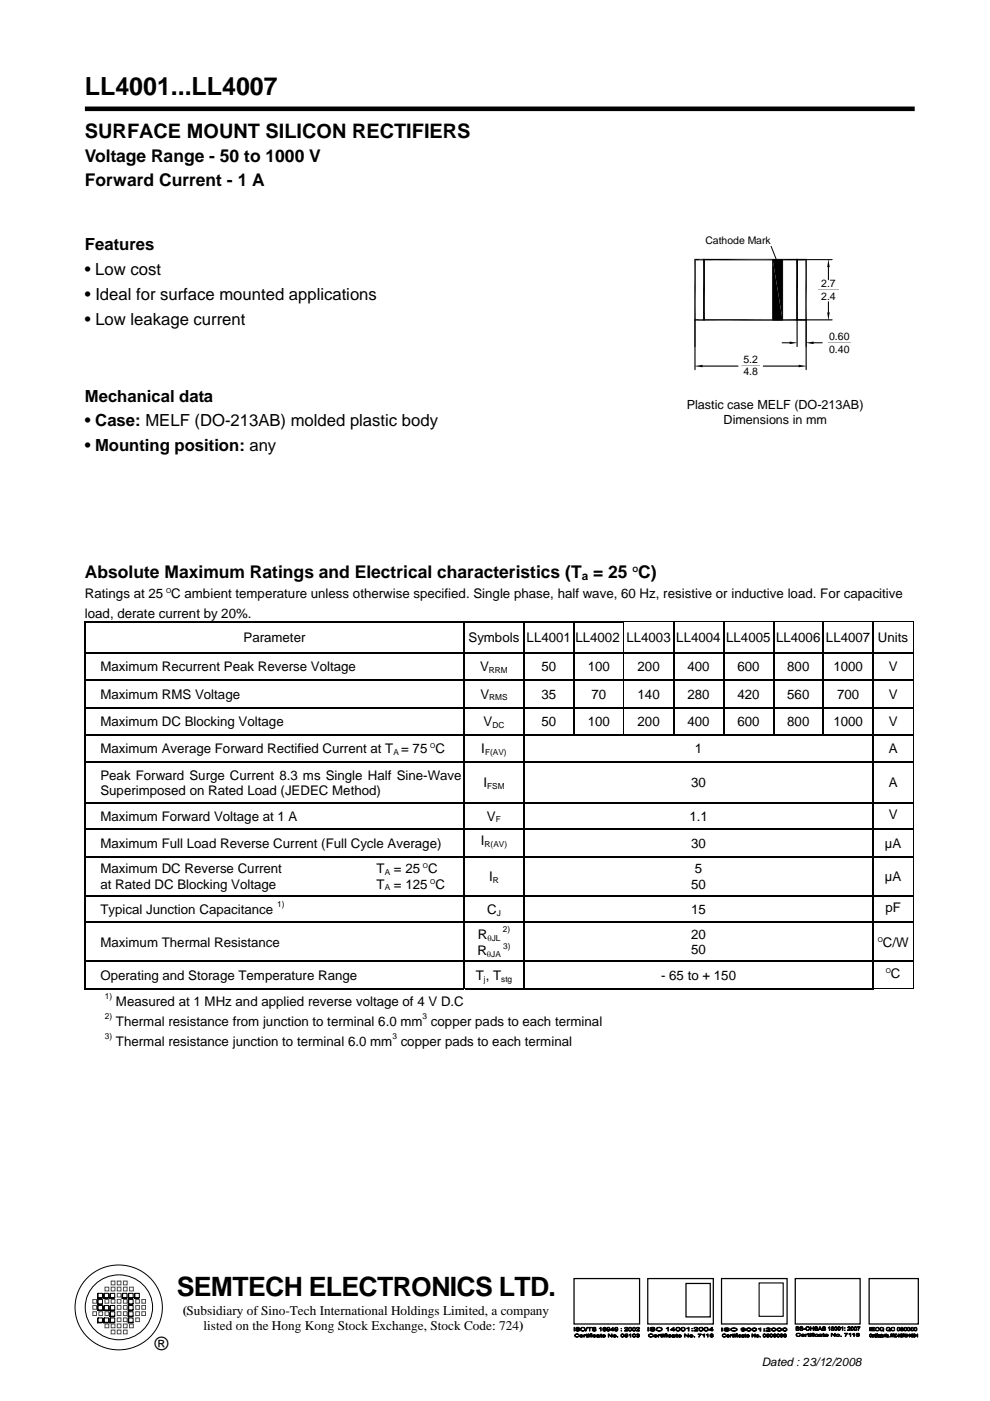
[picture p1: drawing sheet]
<svg xmlns="http://www.w3.org/2000/svg" width="210mm" height="297mm" viewBox="0 0 210 297" stroke-linecap="round" stroke-linejoin="round" font-family="sans-serif">
<defs><g id="words">
<text font-size="5.7" x="37.5" y="274.8">SEMTECH ELECTRONICS LTD.</text>
<text font-size="5.3" x="18" y="20.1">LL4001...LL4007</text>
<text font-size="4.2" x="18" y="29.4">SURFACE MOUNT SILICON RECTIFIERS</text>
<text font-size="3.9" x="32.9" y="286.2">®</text>
<g font-size="3.7">
<text x="18" y="34.4">Voltage Range - 50 to 1000 V</text>
<text x="18" y="39.3">Forward Current - 1 A</text>
<text x="18" y="122.5">Absolute Maximum Ratings and Electrical characteristics (T = 25 C)</text>
</g>
<g font-size="3.5">
<text x="18" y="53">Features</text>
<text x="18" y="58.2">• Low cost</text>
<text x="18" y="63.5">• Ideal for surface mounted applications</text>
<text x="18" y="68.8">• Low leakage current</text>
<text x="18" y="85.1">Mechanical data</text>
<text x="18" y="90.4">• Case: MELF (DO-213AB) molded plastic body</text>
<text x="18" y="95.7">• Mounting position: any</text>
</g>
<g font-size="2.8">
<text x="18" y="131.1">load, derate current by 20%.</text>
<text x="18" y="126.9">Ratings at 25 C ambient temperature unless otherwise specified. Single phase, half wave, 60 Hz, resistive or inductive load. For capacitive</text>
<text x="51.6" y="136.1">Parameter</text>
<text x="99.4" y="136.1">Symbols LL4001 LL4002 LL4003 LL4004 LL4005 LL4006 LL4007 Units</text>
<text x="21.3" y="142.3">Maximum Recurrent Peak Reverse Voltage</text>
<text x="101.8" y="142.3">V</text>
<text x="114.9" y="142.3">50</text>
<text x="124.7" y="142.3">100</text>
<text x="135.2" y="142.3">200</text>
<text x="145.8" y="142.3">400</text>
<text x="156.4" y="142.3">600</text>
<text x="167" y="142.3">800</text>
<text x="176.8" y="142.3">1000</text>
<text x="188.5" y="142.3">V</text>
<text x="21.3" y="148.1">Maximum RMS Voltage</text>
<text x="101.9" y="148.1">V</text>
<text x="114.9" y="148.1">35</text>
<text x="125.4" y="148.1">70</text>
<text x="135.2" y="148.1">140</text>
<text x="145.8" y="148.1">280</text>
<text x="156.4" y="148.1">420</text>
<text x="167" y="148.1">560</text>
<text x="177.6" y="148.1">700</text>
<text x="188.5" y="148.1">V</text>
<text x="21.3" y="153.9">Maximum DC Blocking Voltage</text>
<text x="102.6" y="153.9">V</text>
<text x="114.9" y="153.9">50</text>
<text x="124.7" y="153.9">100</text>
<text x="135.2" y="153.9">200</text>
<text x="145.8" y="153.9">400</text>
<text x="156.4" y="153.9">600</text>
<text x="167" y="153.9">800</text>
<text x="176.8" y="153.9">1000</text>
<text x="188.5" y="153.9">V</text>
<text x="21.3" y="159.7">Maximum Average Forward Rectified Current at T = 75 C</text>
<text x="102.1" y="159.7">I</text>
<text x="147.4" y="159.7">1</text>
<text x="188.5" y="159.7">A</text>
<text x="21.3" y="165.3">Peak Forward Surge Current 8.3 ms Single Half Sine-Wave</text>
<text x="102.5" y="166.9">I</text>
<text x="146.6" y="166.9">30</text>
<text x="188.5" y="167">A</text>
<text x="21.3" y="168.5">Superimposed on Rated Load (JEDEC Method)</text>
<text x="188.5" y="173.7">V</text>
<text x="21.3" y="174">Maximum Forward Voltage at 1 A</text>
<text x="21.3" y="179.7">Maximum Full Load Reverse Current (Full Cycle Average)</text>
<text x="102" y="179.2">I</text>
<text x="103.3" y="174">V</text>
<text x="146.2" y="174">1.1</text>
<text x="146.6" y="179.7">30</text>
<text x="187.7" y="179.7">µA</text>
<text x="21.3" y="185.1">Maximum DC Reverse Current</text>
<text x="79.9" y="185.1">T = 25 C</text>
<text x="147.4" y="185.1">5</text>
<text x="21.3" y="188.4">at Rated DC Blocking Voltage</text>
<text x="79.9" y="188.4">T = 125 C</text>
<text x="103.8" y="186.8">I</text>
<text x="146.6" y="188.4">50</text>
<text x="187.7" y="186.8">µA</text>
<text x="21.3" y="193.7">Typical Junction Capacitance</text>
<text x="103.3" y="193.8">C</text>
<text x="146.6" y="193.7">15</text>
<text x="187.8" y="193.4">pF</text>
<text x="21.3" y="200.7">Maximum Thermal Resistance</text>
<text x="101.3" y="202.6">R</text>
<text x="101.3" y="199.1">R</text>
<text x="146.6" y="199.1">20</text>
<text x="146.6" y="202.3">50</text>
<text x="187.3" y="200.7">C/W</text>
<text x="21.3" y="207.7">Operating and Storage Temperature Range</text>
<text x="100.9" y="207.8">T, T</text>
<text x="140.2" y="207.8">- 65 to + 150</text>
<text x="189" y="207.3">C</text>
<text x="24.6" y="213.3">Measured at 1 MHz and applied reverse voltage of 4 V D.C</text>
<text x="24.6" y="217.6">Thermal resistance from junction to terminal 6.0 mm copper pads to each terminal</text>
<text x="24.6" y="221.8">Thermal resistance junction to terminal 6.0 mm copper pads to each terminal</text>
<text x="38.8" y="278.7">(Subsidiary of Sino-Tech International Holdings Limited, a company</text>
<text x="43.2" y="282.1">listed on the Hong Kong Stock Exchange, Stock Code: 724)</text>
</g>
<g font-size="2.7">
<text x="145.6" y="86.8">Plastic case MELF (DO-213AB)</text>
<text x="153.5" y="90">Dimensions in mm</text>
</g>
<g font-size="2.5">
<text x="123.4" y="123">a</text>
<text x="161.6" y="289.6">Dated : 23/12/2008</text>
</g>
<g font-size="2.2">
<text x="149.6" y="51.8">Cathode Mark</text>
<text x="174.2" y="60.9">2.7</text>
<text x="174.2" y="63.6">2.4</text>
<text x="157.7" y="76.9">5.2</text>
<text x="175.9" y="72.1">0.60</text>
<text x="175.9" y="74.7">0.40</text>
<text x="157.7" y="79.6">4.8</text>
</g>
<g font-size="1.8">
<text x="103.7" y="142.7">RRM</text>
<text x="103.8" y="148.5">RMS</text>
<text x="104.5" y="154.3">DC</text>
<text x="83.4" y="160">A</text>
<text x="102.9" y="160">F(AV)</text>
<text x="103.3" y="167.3">FSM</text>
<text x="102.8" y="179.5">R(AV)</text>
<text x="105.2" y="174.4">F</text>
<text x="81.6" y="185.5">A</text>
<text x="81.6" y="188.7">A</text>
<text x="104.5" y="187.1">R</text>
<text x="58.8" y="192.3">1)</text>
<text x="105.3" y="194.1">J</text>
<text x="106.6" y="197.7">2)</text>
<text x="103.3" y="202.9">θJA</text>
<text x="103.4" y="199.5">θJL</text>
<text x="106.7" y="201.2">3)</text>
<text x="102.6" y="208.1">j</text>
<text x="106.3" y="208.1">stg</text>
<text x="22.2" y="211.9">1)</text>
<text x="22.2" y="216.1">2)</text>
<text x="22.2" y="220.4">3)</text>
<text x="83.2" y="220.4">3</text>
<text x="89.6" y="216.1">3</text>
</g>
<text font-size="1.6" x="134.1" y="121.3">O</text>
<g font-size="1.4">
<text x="35.2" y="125.8">O</text>
<text x="91.2" y="158.6">O</text>
<text x="89.7" y="184.1">O</text>
<text x="91.3" y="187.3">O</text>
<text x="186.2" y="199.7">O</text>
<text x="187.9" y="206.3">O</text>
</g>
</g></defs>
<path d="M18.6 270.8a9.2 9.2 0 0 1 11.1-1.5 9.2 9.2 0 0 1 4.4 10.3 9.3 9.3 0 0 1-10.7 6.4 9.3 9.3 0 0 1-7.4-10 8.9 8.9 0 0 1 2.6-5.2zM19.8 272.7a7.1 7.1 0 0 1 8.7-1.6 7.1 7.1 0 0 1 3.6 8.1 7.2 7.2 0 0 1-8.3 4.7 7.2 7.2 0 0 1-5.6-7.7 6.7 6.7 0 0 1 1.6-3.5z" fill="none" stroke="#000" stroke-width=".21"/>
<path d="M24.9 272.9h.8v.8h-.8z" fill="#fff"/>
<path d="M24.9 272.9h.8v.8h-.8z" fill="none" stroke="#4d4d4d" stroke-width=".21"/>
<path d="M24.9 274.2h.8v.8h-.8z" fill="#fff"/>
<path d="M24.9 274.2h.8v.8h-.8z" fill="none" stroke="#4d4d4d" stroke-width=".21"/>
<path d="M24.9 279.4h.8v.8h-.8z" fill="#fff"/>
<path d="M24.9 279.4h.8v.8h-.8z" fill="none" stroke="#4d4d4d" stroke-width=".21"/>
<path d="M24.9 276.8h.8v.8h-.8z" fill="#fff"/>
<path d="M24.9 276.8h.8v.8h-.8z" fill="none" stroke="#4d4d4d" stroke-width=".21"/>
<path d="M24.9 282h.8v.8h-.8z" fill="#fff"/>
<path d="M24.9 282h.8v.8h-.8z" fill="none" stroke="#4d4d4d" stroke-width=".21"/>
<path d="M24.9 275.5h.8v.8h-.8z" fill="#fff"/>
<path d="M24.9 275.5h.8v.8h-.8z" fill="none" stroke="#4d4d4d" stroke-width=".21"/>
<path d="M24.9 278.1h.8v.8h-.8z" fill="#fff"/>
<path d="M24.9 278.1h.8v.8h-.8z" fill="none" stroke="#4d4d4d" stroke-width=".21"/>
<path d="M24.9 280.7h.8v.8h-.8z" fill="#fff"/>
<path d="M24.9 280.7h.8v.8h-.8z" fill="none" stroke="#4d4d4d" stroke-width=".21"/>
<path d="M23.6 271.6h.8v.8h-.8z" fill="#fff"/>
<path d="M23.6 271.6h.8v.8h-.8z" fill="none" stroke="#4d4d4d" stroke-width=".21"/>
<path d="M26.2 272.9h.8v.8h-.8z" fill="#fff"/>
<path d="M26.2 272.9h.8v.8h-.8z" fill="none" stroke="#4d4d4d" stroke-width=".21"/>
<path d="M27.5 272.9h.8v.8h-.8z" fill="#fff"/>
<path d="M27.5 272.9h.8v.8h-.8z" fill="none" stroke="#4d4d4d" stroke-width=".21"/>
<path d="M26.2 271.6h.8v.8h-.8z" fill="#fff"/>
<path d="M26.2 271.6h.8v.8h-.8z" fill="none" stroke="#4d4d4d" stroke-width=".21"/>
<path d="M24.9 271.6h.8v.8h-.8z" fill="#fff"/>
<path d="M24.9 271.6h.8v.8h-.8z" fill="none" stroke="#4d4d4d" stroke-width=".21"/>
<path d="M23.6 272.9h.8v.8h-.8z" fill="#fff"/>
<path d="M23.6 272.9h.8v.8h-.8z" fill="none" stroke="#4d4d4d" stroke-width=".21"/>
<path d="M22.3 272.9h.8v.8h-.8z" fill="#fff"/>
<path d="M22.3 272.9h.8v.8h-.8z" fill="none" stroke="#4d4d4d" stroke-width=".21"/>
<path d="M26.2 275.5h.8v.8h-.8z" fill="#fff"/>
<path d="M26.2 275.5h.8v.8h-.8z" fill="none" stroke="#4d4d4d" stroke-width=".21"/>
<path d="M26.2 276.8h.8v.8h-.8z" fill="#fff"/>
<path d="M26.2 276.8h.8v.8h-.8z" fill="none" stroke="#4d4d4d" stroke-width=".21"/>
<path d="M26.2 278.1h.8v.8h-.8z" fill="#fff"/>
<path d="M26.2 278.1h.8v.8h-.8z" fill="none" stroke="#4d4d4d" stroke-width=".21"/>
<path d="M26.2 279.4h.8v.8h-.8z" fill="#fff"/>
<path d="M26.2 279.4h.8v.8h-.8z" fill="none" stroke="#4d4d4d" stroke-width=".21"/>
<path d="M26.2 280.7h.8v.8h-.8z" fill="#fff"/>
<path d="M26.2 280.7h.8v.8h-.8z" fill="none" stroke="#4d4d4d" stroke-width=".21"/>
<path d="M26.2 282h.8v.8h-.8z" fill="#fff"/>
<path d="M26.2 282h.8v.8h-.8z" fill="none" stroke="#4d4d4d" stroke-width=".21"/>
<path d="M23.6 282h.8v.8h-.8z" fill="#fff"/>
<path d="M23.6 282h.8v.8h-.8z" fill="none" stroke="#4d4d4d" stroke-width=".21"/>
<path d="M23.6 275.5h.8v.8h-.8z" fill="#fff"/>
<path d="M23.6 275.5h.8v.8h-.8z" fill="none" stroke="#4d4d4d" stroke-width=".21"/>
<path d="M23.6 280.7h.8v.8h-.8z" fill="#fff"/>
<path d="M23.6 280.7h.8v.8h-.8z" fill="none" stroke="#4d4d4d" stroke-width=".21"/>
<path d="M22.3 275.5h.8v.8h-.8z" fill="#fff"/>
<path d="M22.3 275.5h.8v.8h-.8z" fill="none" stroke="#4d4d4d" stroke-width=".21"/>
<path d="M19.7 275.5h.8v.8h-.8z" fill="#fff"/>
<path d="M19.7 275.5h.8v.8h-.8z" fill="none" stroke="#4d4d4d" stroke-width=".21"/>
<path d="M19.7 276.8h.8v.8h-.8z" fill="#fff"/>
<path d="M19.7 276.8h.8v.8h-.8z" fill="none" stroke="#4d4d4d" stroke-width=".21"/>
<path d="M19.7 278.1h.8v.8h-.8z" fill="#fff"/>
<path d="M19.7 278.1h.8v.8h-.8z" fill="none" stroke="#4d4d4d" stroke-width=".21"/>
<path d="M21 278.1h.8v.8h-.8z" fill="#fff"/>
<path d="M21 278.1h.8v.8h-.8z" fill="none" stroke="#4d4d4d" stroke-width=".21"/>
<path d="M22.3 278.1h.8v.8h-.8z" fill="#fff"/>
<path d="M22.3 278.1h.8v.8h-.8z" fill="none" stroke="#4d4d4d" stroke-width=".21"/>
<path d="M22.3 280.7h.8v.8h-.8z" fill="#fff"/>
<path d="M22.3 280.7h.8v.8h-.8z" fill="none" stroke="#4d4d4d" stroke-width=".21"/>
<path d="M27.5 280.7h.8v.8h-.8z" fill="#fff"/>
<path d="M27.5 280.7h.8v.8h-.8z" fill="none" stroke="#4d4d4d" stroke-width=".21"/>
<path d="M28.8 275.5h.8v.8h-.8z" fill="#fff"/>
<path d="M28.8 275.5h.8v.8h-.8z" fill="none" stroke="#4d4d4d" stroke-width=".21"/>
<path d="M28.8 276.8h.8v.8h-.8z" fill="#fff"/>
<path d="M28.8 276.8h.8v.8h-.8z" fill="none" stroke="#4d4d4d" stroke-width=".21"/>
<path d="M28.8 278.1h.8v.8h-.8z" fill="#fff"/>
<path d="M28.8 278.1h.8v.8h-.8z" fill="none" stroke="#4d4d4d" stroke-width=".21"/>
<path d="M28.8 279.4h.8v.8h-.8z" fill="#fff"/>
<path d="M28.8 279.4h.8v.8h-.8z" fill="none" stroke="#4d4d4d" stroke-width=".21"/>
<path d="M30.1 275.5h.8v.8h-.8z" fill="#fff"/>
<path d="M30.1 275.5h.8v.8h-.8z" fill="none" stroke="#4d4d4d" stroke-width=".21"/>
<path d="M30.1 276.8h.8v.8h-.8z" fill="#fff"/>
<path d="M30.1 276.8h.8v.8h-.8z" fill="none" stroke="#4d4d4d" stroke-width=".21"/>
<path d="M30.1 278.1h.8v.8h-.8z" fill="#fff"/>
<path d="M30.1 278.1h.8v.8h-.8z" fill="none" stroke="#4d4d4d" stroke-width=".21"/>
<g fill="#fff">
<path d="M23.3 275.3l.1-.2h.9l-.1 .2z"/>
<path d="M23.3 274.3l.1-.1h.9v.9l-.1 .2h-.9z" fill-rule="evenodd"/>
</g>
<path d="M23.3 274.3l.1-.1v.9l-.1 .2z" fill="#cdcdcd"/>
<path d="M23.3 274.3l.1-.1h.9v.9l-.1 .2h-.9zM23.4 274.2v.9M24.3 275.1h-.9l-.1 .2" fill="none" stroke="#000" stroke-width=".21"/>
<g fill="#fff">
<path d="M22 275.3l.1-.2h.9l-.1 .2z"/>
<path d="M22 274.3l.1-.1h.9v.9l-.1 .2h-.9z" fill-rule="evenodd"/>
</g>
<path d="M22 274.3l.1-.1v.9l-.1 .2z" fill="#cdcdcd"/>
<path d="M22 274.3l.1-.1h.9v.9l-.1 .2h-.9zM22.1 274.2v.9M23 275.1h-.9l-.1 .2" fill="none" stroke="#000" stroke-width=".21"/>
<g fill="#fff">
<path d="M20.7 275.3l.1-.2h.9l-.1 .2z"/>
<path d="M20.8 274.2h.9v.9l-.1 .2h-.9v-1z" fill-rule="evenodd"/>
</g>
<path d="M20.8 274.2v.9l-.1 .2v-1z" fill="#cdcdcd"/>
<path d="M20.8 274.2h.9v.9l-.1 .2h-.9v-1zM20.8 274.2v.9M21.7 275.1h-.9l-.1 .2" fill="none" stroke="#000" stroke-width=".21"/>
<g fill="#fff">
<path d="M20.8 276.4h.9l-.1 .2h-.9z"/>
<path d="M20.7 275.7l.1-.2h.9v.9l-.1 .2h-.9z" fill-rule="evenodd"/>
</g>
<path d="M20.7 275.7l.1-.2v.9l-.1 .2z" fill="#cdcdcd"/>
<path d="M20.7 275.7l.1-.2h.9v.9l-.1 .2h-.9zM20.8 275.5v.9M21.7 276.4h-.9l-.1 .2" fill="none" stroke="#000" stroke-width=".21"/>
<g fill="#fff">
<path d="M20.7 277.9l.1-.2h.9l-.1 .2z"/>
<path d="M20.8 276.8h.9v.9l-.1 .2h-.9v-1z" fill-rule="evenodd"/>
</g>
<path d="M20.8 276.8v.9l-.1 .2v-1z" fill="#cdcdcd"/>
<path d="M20.8 276.8h.9v.9l-.1 .2h-.9v-1zM20.8 276.8v.9M21.7 277.7h-.9l-.1 .2" fill="none" stroke="#000" stroke-width=".21"/>
<g fill="#fff">
<path d="M22 277.9l.1-.2h.9l-.1 .2z"/>
<path d="M22 276.9l.1-.1h.9v.9l-.1 .2h-.9z" fill-rule="evenodd"/>
</g>
<path d="M22 276.9l.1-.1v.9l-.1 .2z" fill="#cdcdcd"/>
<path d="M22 276.9l.1-.1h.9v.9l-.1 .2h-.9zM22.1 276.8v.9M23 277.7h-.9l-.1 .2" fill="none" stroke="#000" stroke-width=".21"/>
<g fill="#fff">
<path d="M23.3 277.9l.1-.2h.9l-.1 .2z"/>
<path d="M23.4 276.8h.9v.9l-.1 .2h-.9v-1z" fill-rule="evenodd"/>
</g>
<path d="M23.4 276.8v.9l-.1 .2v-1z" fill="#cdcdcd"/>
<path d="M23.4 276.8h.9v.9l-.1 .2h-.9v-1zM23.4 276.8v.9M24.3 277.7h-.9l-.1 .2" fill="none" stroke="#000" stroke-width=".21"/>
<g fill="#fff">
<path d="M23.4 279h.9l-.1 .2h-.9z"/>
<path d="M23.3 278.2l.1-.1h.9v.9l-.1 .2h-.9z" fill-rule="evenodd"/>
</g>
<path d="M23.3 278.2l.1-.1v.9l-.1 .2z" fill="#cdcdcd"/>
<path d="M23.3 278.2l.1-.1h.9v.9l-.1 .2h-.9zM23.4 278.1v.9M24.3 279h-.9l-.1 .2" fill="none" stroke="#000" stroke-width=".21"/>
<g fill="#fff">
<path d="M23.3 280.5l.1-.1h.9l-.1 .1z"/>
<path d="M23.3 279.5l.1-.1h.9v1l-.1 .1h-.9z" fill-rule="evenodd"/>
</g>
<path d="M23.3 279.5l.1-.1v1l-.1 .1z" fill="#cdcdcd"/>
<path d="M23.3 279.5l.1-.1h.9v1l-.1 .1h-.9zM23.4 279.4v1M24.3 280.4h-.9l-.1 .1" fill="none" stroke="#000" stroke-width=".21"/>
<g fill="#fff">
<path d="M22 280.5l.1-.1h.9l-.1 .1z"/>
<path d="M22 279.5l.1-.1h.9v1l-.1 .1h-.9z" fill-rule="evenodd"/>
</g>
<path d="M22 279.5l.1-.1v1l-.1 .1z" fill="#cdcdcd"/>
<path d="M22 279.5l.1-.1h.9v1l-.1 .1h-.9zM22.1 279.4v1M23 280.4h-.9l-.1 .1" fill="none" stroke="#000" stroke-width=".21"/>
<g fill="#fff">
<path d="M20.7 280.5l.1-.1h.9l-.1 .1z"/>
<path d="M20.7 279.5l.1-.1h.9v1l-.1 .1h-.9z" fill-rule="evenodd"/>
</g>
<path d="M20.7 279.5l.1-.1v1l-.1 .1z" fill="#cdcdcd"/>
<path d="M20.7 279.5l.1-.1h.9v1l-.1 .1h-.9zM20.8 279.4v1M21.7 280.4h-.9l-.1 .1" fill="none" stroke="#000" stroke-width=".21"/>
<g fill="#fff">
<path d="M25.9 275.3l.1-.2h.9l-.1 .2z"/>
<path d="M25.9 274.3l.1-.1h.9v.9l-.1 .2h-.9z" fill-rule="evenodd"/>
</g>
<path d="M25.9 274.3l.1-.1v.9l-.1 .2z" fill="#cdcdcd"/>
<path d="M25.9 274.3l.1-.1h.9v.9l-.1 .2h-.9zM26 274.2v.9M26.9 275.1h-.9l-.1 .2" fill="none" stroke="#000" stroke-width=".21"/>
<g fill="#fff">
<path d="M27.2 275.3l.1-.2h.9l-.1 .2z"/>
<path d="M27.3 274.2h.9v.9l-.1 .2h-.9v-1z" fill-rule="evenodd"/>
</g>
<path d="M27.3 274.2v.9l-.1 .2v-1z" fill="#cdcdcd"/>
<path d="M27.3 274.2h.9v.9l-.1 .2h-.9v-1zM27.3 274.2v.9M28.2 275.1h-.9l-.1 .2" fill="none" stroke="#000" stroke-width=".21"/>
<g fill="#fff">
<path d="M27.3 276.4h.9l-.1 .2h-.9z"/>
<path d="M27.2 275.7l.1-.2h.9v.9l-.1 .2h-.9z" fill-rule="evenodd"/>
</g>
<path d="M27.2 275.7l.1-.2v.9l-.1 .2z" fill="#cdcdcd"/>
<path d="M27.2 275.7l.1-.2h.9v.9l-.1 .2h-.9zM27.3 275.5v.9M28.2 276.4h-.9l-.1 .2" fill="none" stroke="#000" stroke-width=".21"/>
<g fill="#fff">
<path d="M27.2 277.9l.1-.2h.9l-.1 .2z"/>
<path d="M27.3 276.8h.9v.9l-.1 .2h-.9v-1z" fill-rule="evenodd"/>
</g>
<path d="M27.3 276.8v.9l-.1 .2v-1z" fill="#cdcdcd"/>
<path d="M27.3 276.8h.9v.9l-.1 .2h-.9v-1zM27.3 276.8v.9M28.2 277.7h-.9l-.1 .2" fill="none" stroke="#000" stroke-width=".21"/>
<g fill="#fff">
<path d="M27.3 279h.9l-.1 .2h-.9z"/>
<path d="M27.2 278.2l.1-.1h.9v.9l-.1 .2h-.9z" fill-rule="evenodd"/>
</g>
<path d="M27.2 278.2l.1-.1v.9l-.1 .2z" fill="#cdcdcd"/>
<path d="M27.2 278.2l.1-.1h.9v.9l-.1 .2h-.9zM27.3 278.1v.9M28.2 279h-.9l-.1 .2" fill="none" stroke="#000" stroke-width=".21"/>
<g fill="#fff">
<path d="M27.2 280.5l.1-.1h.9l-.1 .1z"/>
<path d="M27.2 279.5l.1-.1h.9v1l-.1 .1h-.9z" fill-rule="evenodd"/>
</g>
<path d="M27.2 279.5l.1-.1v1l-.1 .1z" fill="#cdcdcd"/>
<path d="M27.2 279.5l.1-.1h.9v1l-.1 .1h-.9zM27.3 279.4v1M28.2 280.4h-.9l-.1 .1" fill="none" stroke="#000" stroke-width=".21"/>
<g fill="#fff">
<path d="M28.5 275.3l.1-.2h.9l-.1 .2z"/>
<path d="M28.6 274.2h.9v.9l-.1 .2h-.9v-1z" fill-rule="evenodd"/>
</g>
<path d="M28.6 274.2v.9l-.1 .2v-1z" fill="#cdcdcd"/>
<path d="M28.6 274.2h.9v.9l-.1 .2h-.9v-1zM28.6 274.2v.9M29.5 275.1h-.9l-.1 .2" fill="none" stroke="#000" stroke-width=".21"/>
<path d="M32.9 282.6h4.2v5.7h-4.2z" fill="#fff"/>
<g fill="#000">
<path d="M147.6 55.2l1.9-.3-.3 .3zM163.9 55.1l2.1 12.7h-2.1zM163.9 55.1h2.1v12.7zM169.2 55.2l1.9-.3-.3 .3zM175.7 55.1l.3 1.5h-.5zM147.3 68l.3-.3h1.6zM147.4 77.6l1.6-.3v.6zM167.5 72.4l1.6 .3-1.6 .3zM169.4 77.3l1.6 .3-1.6 .3zM168.9 68l.3-.3h1.6zM171 72.7l1.6-.3v.6zM175.5 66.2h.5l-.3 1.6z"/>
<path d="M121.8 281.4h.1v.8h-.1z" fill-rule="evenodd"/>
<path d="M122.2 281.5a.48 .48 0 0 1 .7 .1l-.5-.1-.1 .1 .1 .1a.37 .37 0 0 1 .4 .1 .37 .37 0 0 1 .1 .3 .55 .55 0 0 1-.8-.1l.6 .1 .1-.2h-.2a.34 .34 0 0 1-.4-.4z" fill-rule="evenodd"/>
<path d="M121.9 283a.64 .64 0 0 1 .9 0h-.1a.37 .37 0 0 0-.4-.1 .37 .37 0 0 0-.2 .4l.3 .1 .4-.1a.47 .47 0 0 1-.6 .2 .47 .47 0 0 1-.3-.5z" fill-rule="evenodd"/>
<path d="M123.1 281.8a.5 .5 0 0 1 1 0 .5 .5 0 0 1-1 0zM123.3 281.8a.35 .35 0 0 0 .7 0 .35 .35 0 0 0-.7 0z" fill-rule="evenodd"/>
<path d="M123 283.1h.6v.2h-.5v.1h.5a.33 .33 0 0 1-.4 .1 .33 .33 0 0 1-.2-.4zM123.1 283.1l.4 .1-.2-.1z" fill-rule="evenodd"/>
<path d="M123.8 283h.4l-.2 .1-.1 .4h-.1z" fill-rule="evenodd"/>
<path d="M124.5 281.4l-.3 .8z" fill-rule="evenodd"/>
<path d="M124.3 282.9l.3 .1-.1 .4 .1 .1-.3-.1z" fill-rule="evenodd"/>
<path d="M124.7 282.8l.1 .1zM124.7 283h.1v.5h-.1z" fill-rule="evenodd"/>
<path d="M124.7 281.4h.8l-.4 .1v.7h-.1v-.7z" fill-rule="evenodd"/>
<path d="M124.9 283l.5-.2-.2 .1 .1 .2h-.1v.4h-.1v-.4z" fill-rule="evenodd"/>
<path d="M125.5 282.8l.1 .1zM125.5 283h.1v.5h-.1z" fill-rule="evenodd"/>
<path d="M125.7 281.5h.1a.34 .34 0 0 1 .3-.1 .34 .34 0 0 1 .3 .3l-.5-.2-.1 .1 .1 .1a.37 .37 0 0 1 .4 .1 .37 .37 0 0 1 .1 .3 .55 .55 0 0 1-.8-.1l.6 .1 .1-.1-.2-.1a.34 .34 0 0 1-.4-.4z" fill-rule="evenodd"/>
<path d="M125.8 283.1l.4-.1 .2 .1-.1 .1a.21 .21 0 0 0-.4-.1 .2 .2 0 0 0 .1 .3 .2 .2 0 0 0 .3-.1h.1a.32 .32 0 0 1-.4 .2 .32 .32 0 0 1-.2-.4z" fill-rule="evenodd"/>
<path d="M126.5 283.1a.36 .36 0 0 1 .5-.1 .36 .36 0 0 1 .1 .5h-.6l.1-.3h.4zM126.6 283.3l.2 .1 .2-.1z" fill-rule="evenodd"/>
<path d="M127.1 281.6l.4-.2v.8h-.1v-.6z" fill-rule="evenodd"/>
<path d="M127.4 282.9l.2 .1-.1 .4 .2 .1-.3-.1z" fill-rule="evenodd"/>
<path d="M127.8 283.1h.6v.2h-.6l.1 .1h.5a.34 .34 0 0 1-.4 .1 .34 .34 0 0 1-.2-.4zM127.9 283.1l.4 .1-.1-.1z" fill-rule="evenodd"/>
<path d="M128 281.5l.3-.1 .2 .2-.4-.1-.1 .3a.31 .31 0 0 1 .4-.1 .31 .31 0 0 1 .1 .4 .31 .31 0 0 1-.4 .1l-.2-.2zM128 282a.2 .2 0 0 0 .4 0 .2 .2 0 0 0-.4 0z" fill-rule="evenodd"/>
<path d="M128.8 281.5a.39 .39 0 0 1 .5 .1 .39 .39 0 0 1 0 .5 .39 .39 0 0 1-.6-.1h.1a.26 .26 0 0 0 .3 .1 .26 .26 0 0 0 .2-.2 .3 .3 0 0 1-.5 0 .3 .3 0 0 1 0-.4zM128.8 281.7a.2 .2 0 0 0 .4 0 .2 .2 0 0 0-.4 0z" fill-rule="evenodd"/>
<path d="M129 282.8l.7 .6v-.6h.1v.7l-.7-.5v.5h-.1z" fill-rule="evenodd"/>
<path d="M130 281.4l.1 .5h.1l-.1 .3-.2-.2h-.4zM129.9 281.6l-.3 .3h.3z" fill-rule="evenodd"/>
<path d="M130.1 283.1a.3 .3 0 0 1 .5-.1 .3 .3 0 0 1-.1 .5l-.5-.1zM130.1 283.2a.25 .25 0 0 0 .5 0 .25 .25 0 0 0-.5 0z" fill-rule="evenodd"/>
<path d="M130.5 281.5a.39 .39 0 0 1 .5 .1 .39 .39 0 0 1-.1 .5 .39 .39 0 0 1-.5-.1h.1a.26 .26 0 0 0 .3 .1 .26 .26 0 0 0 .1-.2 .3 .3 0 0 1-.4 0 .3 .3 0 0 1 0-.4zM130.5 281.7a.2 .2 0 0 0 .4 0 .2 .2 0 0 0-.4 0z" fill-rule="evenodd"/>
<path d="M130.9 283.4l.2 .1z" fill-rule="evenodd"/>
<path d="M131.7 283.2a.35 .35 0 0 1 .7 0 .35 .35 0 0 1-.7 0zM131.8 283.2a.26 .26 0 0 0 .5 0 .26 .26 0 0 0-.5 0z" fill-rule="evenodd"/>
<path d="M131.7 281.6l.1 .1zM131.7 282.1l.1 .1z" fill-rule="evenodd"/>
<path d="M132.6 282.8h.5l-.4 .1v.2a.26 .26 0 0 1 .4 0 .26 .26 0 0 1-.1 .4l-.5-.2 .2 .1a.19 .19 0 0 0 .2 .1 .19 .19 0 0 0 .1-.3 .19 .19 0 0 0-.2-.1l-.3 .1z" fill-rule="evenodd"/>
<path d="M132.6 281.5a.3 .3 0 0 1 .4-.1 .3 .3 0 0 1 .1 .4l-.5 .3 .5 .1h-.7l.1-.1a.44 .44 0 0 0 .4-.6l-.4 .1z" fill-rule="evenodd"/>
<path d="M133.3 281.8a.4 .4 0 0 1 .8 0 .4 .4 0 0 1-.8 0zM133.5 281.6l.1 .5a.29 .29 0 0 0 .3-.3 .29 .29 0 0 0-.4-.2z" fill-rule="evenodd"/>
<path d="M133.4 283l.4-.2v.7h-.1v-.5z" fill-rule="evenodd"/>
<path d="M134.1 281.8a.4 .4 0 0 1 .8 0 .4 .4 0 0 1-.8 0zM134.3 281.6l.1 .5a.29 .29 0 0 0 .3-.3 .29 .29 0 0 0-.4-.2z" fill-rule="evenodd"/>
<path d="M134.1 283.2a.4 .4 0 0 1 .8 0 .4 .4 0 0 1-.8 0zM134.3 283.2a.26 .26 0 0 0 .5 0 .26 .26 0 0 0-.5 0z" fill-rule="evenodd"/>
<path d="M135 282.9a.27 .27 0 0 1 .4-.1 .27 .27 0 0 1 .1 .3l.1 .1a.35 .35 0 0 1-.3 .3 .35 .35 0 0 1-.3-.2 .26 .26 0 0 0 .3 .2 .26 .26 0 0 0 .2-.3h-.3l.2-.3z" fill-rule="evenodd"/>
<path d="M135 281.6a.32 .32 0 0 1 .4-.2 .32 .32 0 0 1 .2 .4l-.5 .3 .6 .1h-.8l.6-.5a.22 .22 0 0 0-.2-.2 .22 .22 0 0 0-.3 .2z" fill-rule="evenodd"/>
<path d="M137.4 281.4h.2v.8h-.2z" fill-rule="evenodd"/>
<path d="M137.9 281.5a.71 .71 0 0 1 1 .1l-.7-.1-.1 .1 .1 .1a.43 .43 0 0 1 .5 0 .43 .43 0 0 1 .2 .4 .84 .84 0 0 1-1.1-.1l.4 .1h.5l-.2-.2a.42 .42 0 0 1-.6-.4z" fill-rule="evenodd"/>
<path d="M137.6 283a.7 .7 0 0 1 .9 0h-.1a.4 .4 0 0 0-.4-.1 .4 .4 0 0 0-.3 .4l.3 .1 .5-.1a.49 .49 0 0 1-.6 .2 .49 .49 0 0 1-.3-.5z" fill-rule="evenodd"/>
<path d="M139.2 281.7a.78 .78 0 0 1 1.3 .1 .75 .75 0 0 1-1.4 0zM139.5 281.6a.39 .39 0 0 0 .3 .6 .39 .39 0 0 0 .3-.6z" fill-rule="evenodd"/>
<path d="M138.7 283.1a.41 .41 0 0 1 .4-.1 .41 .41 0 0 1 .3 .3h-.6l.2 .1h.4a.41 .41 0 0 1-.4 .1 .41 .41 0 0 1-.3-.4zM138.8 283.1l.5 .1-.3-.1z" fill-rule="evenodd"/>
<path d="M139.6 283h.4l-.3 .1v.4h-.1z" fill-rule="evenodd"/>
<path d="M140.1 282.9l.3 .1-.1 .4 .1 .1-.3-.1-.1-.3z" fill-rule="evenodd"/>
<path d="M140.6 282.8l.1 .1zM140.6 283h.1v.5h-.1z" fill-rule="evenodd"/>
<path d="M140.8 283l.5-.2-.2 .1 .1 .2h-.1v.4h-.2v-.4z" fill-rule="evenodd"/>
<path d="M141.4 282.8l.1 .1zM141.4 283h.1v.5h-.1z" fill-rule="evenodd"/>
<path d="M141.3 281.6l.5-.2v.8h-.2v-.6z" fill-rule="evenodd"/>
<path d="M141.7 283.1l.5-.1 .2 .1-.2 .1a.22 .22 0 0 0-.3-.1 .22 .22 0 0 0 0 .3 .22 .22 0 0 0 .3-.1h.2a.38 .38 0 0 1-.4 .2 .38 .38 0 0 1-.3-.4z" fill-rule="evenodd"/>
<path d="M142.2 281.9l.8-.5v.5l.2 .1-.4 .2v-.2zM142.4 281.9h.4v-.3z" fill-rule="evenodd"/>
<path d="M142.5 283.1a.38 .38 0 0 1 .5-.1 .38 .38 0 0 1 .1 .5h-.2a.23 .23 0 0 1-.3 0 .23 .23 0 0 1-.1-.2l.5-.1zM142.6 283.3l.2 .1 .2-.1z" fill-rule="evenodd"/>
<path d="M143.3 281.8a.45 .45 0 0 1 .9 0 .45 .45 0 0 1-.9 0zM143.5 281.8a.35 .35 0 0 0 .7 0 .35 .35 0 0 0-.7 0z" fill-rule="evenodd"/>
<path d="M143.4 282.9l.3 .1-.1 .1v.3l.1 .1-.3-.1z" fill-rule="evenodd"/>
<path d="M143.8 283.1a.41 .41 0 0 1 .4-.1 .41 .41 0 0 1 .3 .3h-.6l.3 .1h.3a.41 .41 0 0 1-.4 .1 .41 .41 0 0 1-.3-.4zM143.9 283.1l.5 .1-.2-.1z" fill-rule="evenodd"/>
<path d="M144.4 281.8a.45 .45 0 0 1 .9 0 .45 .45 0 0 1-.9 0zM144.6 281.8a.32 .32 0 0 0 .6 0 .32 .32 0 0 0-.6 0z" fill-rule="evenodd"/>
<path d="M145.2 282.8l.7 .6v-.6h.2v.7l-.8-.5v.5h-.1z" fill-rule="evenodd"/>
<path d="M145.6 281.6l.6-.2v.8h-.2v-.6z" fill-rule="evenodd"/>
<path d="M146.3 283.1a.34 .34 0 0 1 .5-.1 .34 .34 0 0 1 .1 .4h-.6zM146.4 283.2a.23 .23 0 0 0 .4 0 .23 .23 0 0 0-.4 0z" fill-rule="evenodd"/>
<path d="M146.7 281.6l.2 .1zM146.7 282.1l.2 .1z" fill-rule="evenodd"/>
<path d="M147.2 283.4l.2 .1z" fill-rule="evenodd"/>
<path d="M147.2 281.6a.41 .41 0 0 1 .5-.2 .41 .41 0 0 1 .3 .4l-.6 .3 .6 .1h-.9l.8-.5a.34 .34 0 0 0-.3-.2 .34 .34 0 0 0-.4 .2z" fill-rule="evenodd"/>
<path d="M148 282.8l.8 .1-.5 .6h-.1l.4-.6z" fill-rule="evenodd"/>
<path d="M148.2 281.8a.45 .45 0 0 1 .9 0 .45 .45 0 0 1-.9 0zM148.4 281.8a.32 .32 0 0 0 .6 0 .32 .32 0 0 0-.6 0z" fill-rule="evenodd"/>
<path d="M149.3 281.8a.45 .45 0 0 1 .9 0 .45 .45 0 0 1-.9 0zM149.5 281.8a.32 .32 0 0 0 .6 0 .32 .32 0 0 0-.6 0z" fill-rule="evenodd"/>
<path d="M149 283l.4-.2v.7h-.1v-.5z" fill-rule="evenodd"/>
<path d="M149.8 283l.4-.2v.7h-.1v-.5z" fill-rule="evenodd"/>
<path d="M150.3 281.9l.8-.5v.5l.2 .1-.4 .2v-.2zM150.5 281.9h.4v-.3z" fill-rule="evenodd"/>
<path d="M150.7 282.9l.4-.1 .2 .2h-.1a.25 .25 0 0 0-.3-.1 .25 .25 0 0 0-.2 .2 .32 .32 0 0 1 .4 0 .32 .32 0 0 1 .2 .3 .39 .39 0 0 1-.6 0 .39 .39 0 0 1 0-.5zM150.7 283.3a.2 .2 0 0 0 .4 0 .2 .2 0 0 0-.4 0z" fill-rule="evenodd"/>
<path d="M153 281.5h.2v.7h-.2z" fill-rule="evenodd"/>
<path d="M153.6 281.6l.7-.1 .4 .2h-.9l.1 .1a.56 .56 0 0 1 .8 .3l-.7 .1-.5-.2 1 .1-.2-.2a.42 .42 0 0 1-.7-.3z" fill-rule="evenodd"/>
<path d="M153.2 283a.51 .51 0 0 1 .8 0h-.1a.32 .32 0 0 0-.4-.1 .32 .32 0 0 0-.1 .5l.6-.1a.42 .42 0 0 1-.5 .2 .42 .42 0 0 1-.3-.5z" fill-rule="evenodd"/>
<path d="M154.2 283.1h.5v.2h-.5l.1 .1h.4a.3 .3 0 0 1-.4 .1 .3 .3 0 0 1-.1-.4zM154.3 283.1l-.1 .1h.4z" fill-rule="evenodd"/>
<path d="M154.9 283h.3l-.2 .1v.4z" fill-rule="evenodd"/>
<path d="M155 281.7a.99 .99 0 0 1 1.4 .2 .92 .92 0 0 1-1.5 0zM155.2 281.8a.5 .5 0 0 0 .5 .4 .5 .5 0 0 0 .5-.4 .72 .72 0 0 0-1 0z" fill-rule="evenodd"/>
<path d="M155.3 282.9l.3 .1-.2 .4 .2 .1-.3-.1z" fill-rule="evenodd"/>
<path d="M155.7 282.8l.1 .1zM155.7 283l.1 .5z" fill-rule="evenodd"/>
<path d="M156 282.8h.3l-.2 .2h.1l-.1 .1v.4l-.2-.4z" fill-rule="evenodd"/>
<path d="M156.3 282.8l.1 .1zM156.3 283h.1v.5h-.1z" fill-rule="evenodd"/>
<path d="M156.7 283.1l.3-.1 .2 .1-.1 .1a.19 .19 0 0 0-.3-.1 .19 .19 0 0 0 0 .3 .19 .19 0 0 0 .3-.1 .27 .27 0 0 1-.3 .2 .27 .27 0 0 1-.2-.2z" fill-rule="evenodd"/>
<path d="M157.2 281.7a.51 .51 0 0 1 .6-.2 .51 .51 0 0 1 .3 .6 .7 .7 0 0 1-.9 0h.2a.35 .35 0 0 0 .3 .1 .35 .35 0 0 0 .3-.3 .51 .51 0 0 1-.8-.2zM157.4 281.7a.29 .29 0 0 0 .2 .2 .29 .29 0 0 0 .3-.2l-.3-.1z" fill-rule="evenodd"/>
<path d="M157.3 283.1a.31 .31 0 0 1 .5-.1 .31 .31 0 0 1-.1 .5l-.5-.1 .1-.2h.4zM157.4 283.3l.2 .1 .1-.1z" fill-rule="evenodd"/>
<path d="M158 282.9l.3 .1-.2 .1 .2 .4-.3-.1z" fill-rule="evenodd"/>
<path d="M158.5 281.6a.46 .46 0 0 1 .6-.1 .46 .46 0 0 1 .1 .7 .46 .46 0 0 1-.6 .1 .46 .46 0 0 1-.1-.7zM158.5 281.9a.3 .3 0 0 0 .6 0 .3 .3 0 0 0-.6 0z" fill-rule="evenodd"/>
<path d="M158.4 283.1h.5v.2h-.5l.1 .1h.4a.3 .3 0 0 1-.4 .1 .3 .3 0 0 1-.1-.4zM158.5 283.1l.3 .1-.1-.1z" fill-rule="evenodd"/>
<path d="M159.5 282.8l.6 .6v-.6h.1v.7l-.6-.5v.5h-.1z" fill-rule="evenodd"/>
<path d="M159.6 281.6a.46 .46 0 0 1 .6-.1 .46 .46 0 0 1 .2 .7 .46 .46 0 0 1-.7 0 .46 .46 0 0 1-.1-.6zM159.7 281.9a.31 .31 0 0 0 .6 0 .31 .31 0 0 0-.6 0z" fill-rule="evenodd"/>
<path d="M160.4 283.3a.3 .3 0 0 1 .6 0 .3 .3 0 0 1-.6 0zM160.5 283.2a.21 .21 0 0 0 .4 0 .21 .21 0 0 0-.4 0z" fill-rule="evenodd"/>
<path d="M161.2 283.4l.1 .1z" fill-rule="evenodd"/>
<path d="M160.8 281.7l.6-.2v.7h-.2v-.5z" fill-rule="evenodd"/>
<path d="M161.8 283.1a.35 .35 0 0 1 .7 0 .35 .35 0 0 1-.7 0zM162 282.9l.1 .5a.25 .25 0 0 0 .2-.3 .25 .25 0 0 0-.3-.2z" fill-rule="evenodd"/>
<path d="M162 281.7l.2 .1zM162 282.1l.2 .1z" fill-rule="evenodd"/>
<path d="M162.7 282.8h.4l-.3 .1-.1 .2a.27 .27 0 0 1 .4 0 .27 .27 0 0 1 0 .3 .27 .27 0 0 1-.4 .1v-.2a.19 .19 0 0 0 .2 .2 .21 .21 0 0 0 .1-.4 .19 .19 0 0 0-.3 .1z" fill-rule="evenodd"/>
<path d="M163.3 283.1a.34 .34 0 0 1 .6 0 .34 .34 0 0 1-.6 0zM163.4 282.9l.1 .5a.25 .25 0 0 0 .3-.3 .25 .25 0 0 0-.4-.2z" fill-rule="evenodd"/>
<path d="M162.5 281.7a.57 .57 0 0 1 .9 .1l-.7 .4h.7h-1l.8-.5-.3-.1-.4 .1z" fill-rule="evenodd"/>
<path d="M163.7 281.6a.45 .45 0 0 1 .7-.1 .45 .45 0 0 1 .1 .7 .45 .45 0 0 1-.7 0 .45 .45 0 0 1-.1-.6zM163.8 281.9a.3 .3 0 0 0 .6 0 .3 .3 0 0 0-.6 0z" fill-rule="evenodd"/>
<path d="M164.1 282.9l.3-.1 .2 .2-.4-.1v.2a.26 .26 0 0 1 .3 0 .26 .26 0 0 1 .1 .3 .26 .26 0 0 1-.4 .1l-.2-.3zM164.1 283.3a.2 .2 0 0 0 .4 0 .2 .2 0 0 0-.4 0z" fill-rule="evenodd"/>
<path d="M164.7 283.1a.35 .35 0 0 1 .7 0 .35 .35 0 0 1-.7 0zM164.9 282.9l.1 .5a.25 .25 0 0 0 .2-.3 .25 .25 0 0 0-.3-.2z" fill-rule="evenodd"/>
<path d="M164.9 281.6a.46 .46 0 0 1 .6-.1 .46 .46 0 0 1 .2 .7 .46 .46 0 0 1-.7 0 .46 .46 0 0 1-.1-.6zM165 281.9a.31 .31 0 0 0 .6 0 .31 .31 0 0 0-.6 0z" fill-rule="evenodd"/>
<path d="M165.5 282.9a.34 .34 0 0 1 .5 0 .34 .34 0 0 1 0 .5 .34 .34 0 0 1-.5-.1h.1a.21 .21 0 0 0 .2 .1 .21 .21 0 0 0 .2-.2 .26 .26 0 0 1-.4 0 .26 .26 0 0 1-.1-.3zM165.6 283a.17 .17 0 0 0 .3 0 .17 .17 0 0 0-.3 0z" fill-rule="evenodd"/>
<path d="M166.1 281.6a.46 .46 0 0 1 .6-.1 .46 .46 0 0 1 .1 .7 .46 .46 0 0 1-.6 .1 .46 .46 0 0 1-.1-.7zM166.2 281.9a.3 .3 0 0 0 .6 0 .3 .3 0 0 0-.6 0z" fill-rule="evenodd"/>
<path d="M166.2 282.9a.26 .26 0 0 1 .4-.1 .26 .26 0 0 1 .1 .3h-.1a.21 .21 0 0 1 .1 .3 .21 .21 0 0 1-.4 0 .21 .21 0 0 1 .1-.3zM166.3 283a.15 .15 0 0 0 .3 0 .15 .15 0 0 0-.3 0zM166.3 283.3a.2 .2 0 0 0 .4 0 .2 .2 0 0 0-.4 0z" fill-rule="evenodd"/>
<path d="M168.8 281.3l.6 .1-.1 .3a.23 .23 0 0 1 .2 .3 .23 .23 0 0 1-.3 .1h-.4zM168.9 281.4v.2l.4-.1v-.1zM168.9 281.7v.3l.5-.1-.1-.2z" fill-rule="evenodd"/>
<path d="M169.7 281.3h.1a.25 .25 0 0 1 .3 0 .25 .25 0 0 1 .1 .2l-.4-.1v.2h.2a.28 .28 0 0 1 .3 .4 .28 .28 0 0 1-.5 .1l-.2-.3 .3 .2 .3-.1-.3-.2a.23 .23 0 0 1-.2-.1 .23 .23 0 0 1 0-.3z" fill-rule="evenodd"/>
<path d="M168.9 282.8a.61 .61 0 0 1 .9 .1l-.2-.1a.35 .35 0 0 0-.5 0 .35 .35 0 0 0 .1 .5 .35 .35 0 0 0 .5-.2h.1a.48 .48 0 0 1-.6 .3 .48 .48 0 0 1-.3-.6z" fill-rule="evenodd"/>
<path d="M170.4 281.7l.4 .1z" fill-rule="evenodd"/>
<path d="M170 282.9l.6 .1 .1 .1h-.6l.1 .2 .5-.1a.35 .35 0 0 1-.5 .2 .35 .35 0 0 1-.2-.5zM170.1 283l.4 .1-.2-.2z" fill-rule="evenodd"/>
<path d="M170.8 282.9h.5l-.3 .1v.4h-.2z" fill-rule="evenodd"/>
<path d="M170.9 281.7a.43 .43 0 0 1 .8 0 .43 .43 0 0 1-.8 0zM171 281.7a.32 .32 0 0 0 .6 0 .32 .32 0 0 0-.6 0z" fill-rule="evenodd"/>
<path d="M171.4 282.7h.1l.1 .2-.1 .4 .2 .1-.3-.1z" fill-rule="evenodd"/>
<path d="M171.8 282.7l.1 .1zM171.8 282.9h.1v.5h-.1z" fill-rule="evenodd"/>
<path d="M171.9 281.3h.1v.3h.2h.3v-.3h.1v.8h-.1v-.4h-.5v.4h-.1z" fill-rule="evenodd"/>
<path d="M172 282.9l.5-.2-.2 .1 .1 .1h-.1v.5h-.1v-.5z" fill-rule="evenodd"/>
<path d="M172.6 282.7l.1 .1zM172.6 282.9h.1v.5h-.1z" fill-rule="evenodd"/>
<path d="M172.9 281.3h.3l.2 .1h-.5l.2 .2a.29 .29 0 0 1 .3 .4 .29 .29 0 0 1-.4 .1l-.3-.3 .4 .2 .2-.1-.2-.2a.22 .22 0 0 1-.3-.1 .22 .22 0 0 1 .1-.3z" fill-rule="evenodd"/>
<path d="M173 282.9h.3l.2 .1a.24 .24 0 0 0-.3-.2 .24 .24 0 0 0-.2 .4 .24 .24 0 0 0 .4 0h.2a.33 .33 0 0 1-.5 .2 .33 .33 0 0 1-.1-.5z" fill-rule="evenodd"/>
<path d="M173.9 281.3h.1l.3 .8a.37 .37 0 0 0-.4-.3 .37 .37 0 0 0-.3 .3zM173.9 281.4l-.1 .3h.3z" fill-rule="evenodd"/>
<path d="M173.7 282.9a.37 .37 0 0 1 .5-.1 .37 .37 0 0 1 .1 .6l-.6-.1v-.2l.5-.1zM173.8 283.2l.2 .1 .2-.2z" fill-rule="evenodd"/>
<path d="M174.5 281.3a.34 .34 0 0 1 .6 .2l-.5-.1 .2 .2a.29 .29 0 0 1 .3 .4 .29 .29 0 0 1-.5 .1l-.2-.3 .3 .2 .3-.1-.2-.2a.22 .22 0 0 1-.3-.1 .22 .22 0 0 1 0-.3z" fill-rule="evenodd"/>
<path d="M174.6 282.7h.1l.1 .2-.1 .4 .2 .1-.3-.1z" fill-rule="evenodd"/>
<path d="M175 283a.41 .41 0 0 1 .4-.2 .41 .41 0 0 1 .3 .3h-.6l.1 .2 .5-.1a.39 .39 0 0 1-.5 .1 .39 .39 0 0 1-.2-.3zM175.1 283l.4 .1-.2-.2z" fill-rule="evenodd"/>
<path d="M175.7 281.5l.3-.2v.8l-.1-.6z" fill-rule="evenodd"/>
<path d="M176.3 282.7l.7 .5v-.5h.2v.7l-.8-.6v.6h-.1z" fill-rule="evenodd"/>
<path d="M176.3 281.4a.23 .23 0 0 1 .4-.1 .23 .23 0 0 1 0 .3 .25 .25 0 0 1 .1 .4 .25 .25 0 0 1-.3 .1l-.2-.2 .1-.3zM176.4 281.5a.15 .15 0 0 0 .3 0 .15 .15 0 0 0-.3 0zM176.4 281.9a.2 .2 0 0 0 .4 0 .2 .2 0 0 0-.4 0z" fill-rule="evenodd"/>
<path d="M177.1 281.4v-.1a.37 .37 0 0 1 .5 .4 .37 .37 0 0 1-.5 .3zM177.1 281.4l.1 .6a.29 .29 0 0 0 .3-.3 .29 .29 0 0 0-.4-.3z" fill-rule="evenodd"/>
<path d="M177.4 283.1a.34 .34 0 0 1 .6 0 .34 .34 0 0 1-.6 0zM177.5 283.1a.22 .22 0 0 0 .4 0 .22 .22 0 0 0-.4 0z" fill-rule="evenodd"/>
<path d="M177.8 281.3a.37 .37 0 0 1 .5 .4 .37 .37 0 0 1-.5 .3l-.1-.5zM177.8 281.4l.1 .6a.29 .29 0 0 0 .2-.3 .29 .29 0 0 0-.3-.3z" fill-rule="evenodd"/>
<path d="M178.3 283.3l.2 .1z" fill-rule="evenodd"/>
<path d="M178.5 281.5l.3-.2v.8h-.1v-.6z" fill-rule="evenodd"/>
<path d="M179.1 282.7h.7l-.4 .7a.36 .36 0 0 1-.1-.4 .36 .36 0 0 1 .3-.2z" fill-rule="evenodd"/>
<path d="M179.1 281.5l.2 .1zM179.1 282l.2 .1z" fill-rule="evenodd"/>
<path d="M179.9 281.3a.26 .26 0 0 1 .4 0 .26 .26 0 0 1-.1 .4l-.3 .3 .4 .1h-.6l.1-.1a.46 .46 0 0 0 .4-.6l-.4 .1z" fill-rule="evenodd"/>
<path d="M180.5 281.4l.1-.1a.36 .36 0 0 1 .4 .4 .36 .36 0 0 1-.4 .3zM180.6 281.4l.1 .6a.29 .29 0 0 0 .2-.3 .29 .29 0 0 0-.3-.3z" fill-rule="evenodd"/>
<path d="M180.1 282.9l.4-.2v.7h-.2v-.6z" fill-rule="evenodd"/>
<path d="M181.2 281.4l.1-.1a.37 .37 0 0 1 .4 .4 .37 .37 0 0 1-.5 .3zM181.3 281.4l.1 .6a.29 .29 0 0 0 .2-.3 .29 .29 0 0 0-.3-.3z" fill-rule="evenodd"/>
<path d="M180.8 282.9l.4-.2v.7h-.1v-.6z" fill-rule="evenodd"/>
<path d="M181.9 281.3h.5l-.3 .8-.1-.1 .3-.6z" fill-rule="evenodd"/>
<path d="M181.7 282.7h.4l.2 .2-.4-.2-.1 .3a.28 .28 0 0 1 .3-.1 .28 .28 0 0 1 .1 .4 .38 .38 0 0 1-.5 0 .38 .38 0 0 1 0-.6zM181.7 283.1a.2 .2 0 0 0 .4 0 .2 .2 0 0 0-.4 0z" fill-rule="evenodd"/>
<path d="M184.5 281.4h.1v.8h-.1z" fill-rule="evenodd"/>
<path d="M184.8 281.4h.7l-.6 .1v.2h.5l-.5 .1v.3l.6 .1h-.7z" fill-rule="evenodd"/>
<path d="M184.6 282.9l.3 .1-.3-.1v.5l.3-.1a.2 .2 0 0 1-.2 .2 .2 .2 0 0 1-.2-.2z" fill-rule="evenodd"/>
<path d="M185 283l.3 .1v.2h-.3l.1 .1h.2l-.1 .1a.24 .24 0 0 1-.3-.2 .24 .24 0 0 1 .1-.3zM185 283.1v.1h.2z" fill-rule="evenodd"/>
<path d="M185.3 283h.2l-.1 .5z" fill-rule="evenodd"/>
<path d="M185.6 282.9l.1 .6z" fill-rule="evenodd"/>
<path d="M185.7 282.8l.1 .1zM185.7 283l.1 .5z" fill-rule="evenodd"/>
<path d="M185.9 282.8l.2 .1-.2 .6z" fill-rule="evenodd"/>
<path d="M186.1 282.8v.1zM186.1 283v.5z" fill-rule="evenodd"/>
<path d="M185.7 281.6a.48 .48 0 0 1 .8 0h-.1a.33 .33 0 0 0-.5 0 .33 .33 0 0 0 0 .5 .33 .33 0 0 0 .5-.2h.1a.42 .42 0 0 1-.6 .3 .42 .42 0 0 1-.2-.6z" fill-rule="evenodd"/>
<path d="M186.3 283l.2 .1-.2 .1v.2l.2-.1-.1 .2a.26 .26 0 0 1-.2-.2 .26 .26 0 0 1 .1-.3z" fill-rule="evenodd"/>
<path d="M186.6 283l.2 .1v.3a.16 .16 0 0 1-.2 0 .16 .16 0 0 1 0-.2 .16 .16 0 0 1 .2 0l-.1-.1h-.1zM186.6 283.3l.1 .1 .1-.1z" fill-rule="evenodd"/>
<path d="M186.9 282.9l.2 .6z" fill-rule="evenodd"/>
<path d="M186.7 281.5a.43 .43 0 0 1 .6 0 .43 .43 0 0 1 0 .6l.2 .1h-.3a.42 .42 0 0 1-.5-.1 .42 .42 0 0 1 0-.6zM186.8 281.6a.32 .32 0 0 0 0 .4 .32 .32 0 0 0 .4 .1l-.2-.1h.2a.29 .29 0 0 0 .1-.4 .29 .29 0 0 0-.5 0z" fill-rule="evenodd"/>
<path d="M187.2 283l.2 .1v.2h-.2v.1h.2v.1a.23 .23 0 0 1-.3-.1 .23 .23 0 0 1 .1-.3zM187.2 283.1l.2 .1z" fill-rule="evenodd"/>
<path d="M187.7 282.8l.3 .6 .1-.6v.7l-.4-.5v.5z" fill-rule="evenodd"/>
<path d="M188.2 283.1v-.1a.22 .22 0 0 1 .3 .3 .22 .22 0 0 1-.3 .1zM188.2 283.1l.1 .3 .1-.2z" fill-rule="evenodd"/>
<path d="M188.6 283.4v.1z" fill-rule="evenodd"/>
<path d="M188.1 281.5a.43 .43 0 0 1 .6 0 .43 .43 0 0 1 0 .6l.2 .1h-.3a.42 .42 0 0 1-.5-.1 .42 .42 0 0 1 0-.6zM188.2 281.6a.32 .32 0 0 0-.1 .4 .32 .32 0 0 0 .4 .1l-.1-.1h.1a.29 .29 0 0 0 .1-.4 .29 .29 0 0 0-.4 0z" fill-rule="evenodd"/>
<path d="M188.9 282.8l.4 .1a.22 .22 0 0 1 0 .3 .22 .22 0 0 1-.3 0l-.1 .3zM189 282.9v.2h.2v-.2z" fill-rule="evenodd"/>
<path d="M189.4 282.8l.3 .1-.1 .3 .2 .3-.3-.3-.1 .3zM189.4 282.9v.2h.3v-.2z" fill-rule="evenodd"/>
<path d="M189.1 281.5a.36 .36 0 0 1 .6 .1 .33 .33 0 0 0-.5 0 .33 .33 0 0 0 0 .5 .33 .33 0 0 0 .5-.2h.1a.42 .42 0 0 1-.6 .3 .42 .42 0 0 1-.1-.7z" fill-rule="evenodd"/>
<path d="M189.9 282.9l.2-.1 .1 .2-.2-.1-.1 .5 .3-.1a.2 .2 0 0 1-.2 .2 .2 .2 0 0 1-.2-.2z" fill-rule="evenodd"/>
<path d="M190.3 281.8a.34 .34 0 0 1 .6 0 .34 .34 0 0 1-.6 0zM190.4 281.6l.1 .5a.27 .27 0 0 0 .3-.3 .27 .27 0 0 0-.4-.2z" fill-rule="evenodd"/>
<path d="M190.3 283.2l.2 .1z" fill-rule="evenodd"/>
<path d="M190.6 282.8v.3h.3v-.3v.7v-.3h-.3v.3z" fill-rule="evenodd"/>
<path d="M191.1 282.9l.2-.1 .1 .2-.3-.1a.33 .33 0 0 1 .2 .6l-.3-.1h.3l-.2-.3z" fill-rule="evenodd"/>
<path d="M191.1 281.5a.24 .24 0 0 1 .3-.1 .24 .24 0 0 1 .1 .3l-.1 .1a.22 .22 0 0 1 .2 .2 .22 .22 0 0 1-.3 .2l-.3-.1 .2-.3zM191.2 281.6a.14 .14 0 0 0 .2 0 .14 .14 0 0 0-.2 0zM191.1 281.9a.2 .2 0 0 0 .4 0 .2 .2 0 0 0-.4 0z" fill-rule="evenodd"/>
<path d="M191.5 282.8l.3 .1a.21 .21 0 0 1 0 .3 .21 .21 0 0 1-.2 0l-.1 .3zM191.6 282.9v.2h.2v-.2z" fill-rule="evenodd"/>
<path d="M191.7 281.8a.35 .35 0 0 1 .7 0 .35 .35 0 0 1-.7 0zM191.9 281.5a.31 .31 0 0 0-.1 .4 .31 .31 0 0 0 .3 .2 .31 .31 0 0 0 .1-.4 .31 .31 0 0 0-.3-.2z" fill-rule="evenodd"/>
<path d="M191.9 282.8l.3 .6 .2-.6v.7l-.1-.6-.1 .6-.2-.6-.1 .6z" fill-rule="evenodd"/>
<path d="M192.4 281.8a.35 .35 0 0 1 .7 0 .35 .35 0 0 1-.7 0zM192.6 281.6l.1 .5a.27 .27 0 0 0 .2-.3 .27 .27 0 0 0-.3-.2z" fill-rule="evenodd"/>
<path d="M192.5 283.2l.2 .1z" fill-rule="evenodd"/>
<path d="M192.9 282.8v.7v-.5l-.2 .1z" fill-rule="evenodd"/>
<path d="M193.2 281.8a.34 .34 0 0 1 .6 0 .34 .34 0 0 1-.6 0zM193.3 281.6l.1 .5a.27 .27 0 0 0 .3-.3 .27 .27 0 0 0-.4-.2z" fill-rule="evenodd"/>
<path d="M193.3 282.8v.7v-.2h-.2zM193.3 283l-.2 .3h.2z" fill-rule="evenodd"/>
<path d="M193.6 282.8l.1 .1v.2a.2 .2 0 0 1 .1 .3 .2 .2 0 0 1-.3 0 .2 .2 0 0 1 0-.3zM193.5 283a.1 .1 0 0 0 .2 0 .1 .1 0 0 0-.2 0zM193.5 283.3a.12 .12 0 0 0 .2 0 .12 .12 0 0 0-.2 0z" fill-rule="evenodd"/>
<path d="M193.9 282.9l.1-.1 .1 .2a.25 .25 0 0 1 0 .3 .25 .25 0 0 1-.3 .1l.3-.1-.1-.1v-.3l-.2 .1z" fill-rule="evenodd"/>
<path d="M193.9 281.8a.35 .35 0 0 1 .7 0 .35 .35 0 0 1-.7 0zM194.1 281.5a.31 .31 0 0 0-.1 .4 .31 .31 0 0 0 .3 .2 .31 .31 0 0 0 .1-.4 .31 .31 0 0 0-.3-.2z" fill-rule="evenodd"/>
<path d="M194.2 283.2l.2 .1z" fill-rule="evenodd"/>
<path d="M194.6 282.8v.7v-.5l-.1 .1z" fill-rule="evenodd"/>
</g>
<g fill="none" stroke="#000" stroke-width=".21">
<path d="M163.6 52.2l1.3 3.5M163.9 55.1h2.1v12.7h-2.1zM163.9 55.1h2.1M168.8 55.1h7.7M175.7 55.1v4.2M147.4 77.6h9.1M147.4 67.8v10.6M157.2 77.5h4M163.9 67.8h2.1M165.9 72.7h3.2M168.8 67.8h7.7M169.1 67.8v5.7"/>
<path d="M171 67.8v10.6M171 77.6h-9.1M171 72.7h3.4M173.5 61.3h4.4M175.6 72.6h4.9M175.7 64v3.8M132.2 131.8h61.4M132.3 132v6.3M132.3 138.6v5.5M193.7 132v6.3M193.7 138.6v5.5M132.3 144.4v5.5"/>
<path d="M132.3 150.2v5.5M193.7 144.4v5.5M193.7 150.2v5.5M193.7 156v5.5M193.7 161.7v8.4M193.7 170.4v5.3M193.7 175.9v5.6M193.7 181.8v8M193.7 190.1v5.4M193.7 195.7v8M185.4 209.6h8.2M193.7 204v5.6"/>
<path d="M121.8 281.4h.1v.8h-.1zM121.9 283a.64 .64 0 0 1 .9 0h-.1a.37 .37 0 0 0-.4-.1 .37 .37 0 0 0-.2 .4l.3 .1 .4-.1a.47 .47 0 0 1-.6 .2 .47 .47 0 0 1-.3-.5zM122.2 281.5a.48 .48 0 0 1 .7 .1l-.5-.1-.1 .1 .1 .1a.37 .37 0 0 1 .4 .1 .37 .37 0 0 1 .1 .3 .55 .55 0 0 1-.8-.1l.6 .1 .1-.2h-.2a.34 .34 0 0 1-.4-.4zM123 283.1h.6v.2h-.5v.1h.5a.33 .33 0 0 1-.4 .1 .33 .33 0 0 1-.2-.4zM123.1 283.1h.2l.2 .1zM123.8 283h.4l-.2 .1-.1 .4h-.1zM124.3 282.9l.3 .1-.1 .4 .1 .1-.3-.1zM124.5 281.4l-.3 .8zM124.7 281.4h.8l-.4 .1v.7h-.1v-.7zM124.7 282.8l.1 .1zM124.7 283h.1v.5h-.1zM124.9 283l.5-.2-.2 .1 .1 .2h-.1v.4h-.1v-.4z"/>
<path d="M125.5 282.8l.1 .1zM125.5 283h.1v.5h-.1zM125.7 281.5h.1a.34 .34 0 0 1 .3-.1 .34 .34 0 0 1 .3 .3l-.5-.2-.1 .1 .1 .1a.37 .37 0 0 1 .4 .1 .37 .37 0 0 1 .1 .3 .55 .55 0 0 1-.8-.1l.6 .1 .1-.1-.2-.1a.34 .34 0 0 1-.4-.4zM125.8 283.1l.4-.1 .2 .1-.1 .1a.21 .21 0 0 0-.4-.1 .2 .2 0 0 0 .1 .3 .2 .2 0 0 0 .3-.1h.1a.32 .32 0 0 1-.4 .2 .32 .32 0 0 1-.2-.4zM126.5 283.1a.36 .36 0 0 1 .5-.1 .36 .36 0 0 1 .1 .5h-.6l.1-.3h.4zM126.6 283.3h.4l-.2 .1zM127.1 281.6l.4-.2v.8h-.1v-.6zM127.4 282.9l.2 .1-.1 .4 .2 .1-.3-.1zM127.8 283.1h.6v.2h-.6l.1 .1h.5a.34 .34 0 0 1-.4 .1 .34 .34 0 0 1-.2-.4zM127.9 283.1h.3l.1 .1zM128 281.5l.3-.1 .2 .2-.4-.1-.1 .3a.31 .31 0 0 1 .4-.1 .31 .31 0 0 1 .1 .4 .31 .31 0 0 1-.4 .1l-.2-.2zM128.8 281.5a.39 .39 0 0 1 .5 .1 .39 .39 0 0 1 0 .5 .39 .39 0 0 1-.6-.1h.1a.26 .26 0 0 0 .3 .1 .26 .26 0 0 0 .2-.2 .3 .3 0 0 1-.5 0 .3 .3 0 0 1 0-.4z"/>
<path d="M129 282.8l.7 .6v-.6h.1v.7l-.7-.5v.5h-.1zM129.9 281.6v.3h-.3zM130 281.4l.1 .5h.1l-.1 .3-.2-.2h-.4zM130.1 283.1a.3 .3 0 0 1 .5-.1 .3 .3 0 0 1-.1 .5l-.5-.1zM130.5 281.5a.39 .39 0 0 1 .5 .1 .39 .39 0 0 1-.1 .5 .39 .39 0 0 1-.5-.1h.1a.26 .26 0 0 0 .3 .1 .26 .26 0 0 0 .1-.2 .3 .3 0 0 1-.4 0 .3 .3 0 0 1 0-.4zM130.9 283.4l.2 .1zM131.7 281.6l.1 .1zM131.7 282.1l.1 .1zM132.6 281.5a.3 .3 0 0 1 .4-.1 .3 .3 0 0 1 .1 .4l-.5 .3 .5 .1h-.7l.1-.1a.44 .44 0 0 0 .4-.6l-.4 .1zM132.6 282.8h.5l-.4 .1v.2a.26 .26 0 0 1 .4 0 .26 .26 0 0 1-.1 .4l-.5-.2 .2 .1a.19 .19 0 0 0 .2 .1 .19 .19 0 0 0 .1-.3 .19 .19 0 0 0-.2-.1l-.3 .1zM133.4 283l.4-.2v.7h-.1v-.5zM133.5 281.6l.1-.1a.3 .3 0 0 1 .3 .3 .3 .3 0 0 1-.4 .3z"/>
<path d="M134.3 281.6l.1-.1a.29 .29 0 0 1 .3 .3 .29 .29 0 0 1-.4 .3zM135 281.6a.32 .32 0 0 1 .4-.2 .32 .32 0 0 1 .2 .4l-.5 .3 .6 .1h-.8l.6-.5a.22 .22 0 0 0-.2-.2 .22 .22 0 0 0-.3 .2zM135 282.9a.27 .27 0 0 1 .4-.1 .27 .27 0 0 1 .1 .3l.1 .1a.35 .35 0 0 1-.3 .3 .35 .35 0 0 1-.3-.2 .26 .26 0 0 0 .3 .2 .26 .26 0 0 0 .2-.3h-.3l.2-.3zM137.4 281.4h.2v.8h-.2zM137.6 283a.7 .7 0 0 1 .9 0h-.1a.4 .4 0 0 0-.4-.1 .4 .4 0 0 0-.3 .4l.3 .1 .5-.1a.49 .49 0 0 1-.6 .2 .49 .49 0 0 1-.3-.5zM137.9 281.5a.71 .71 0 0 1 1 .1l-.7-.1-.1 .1 .1 .1a.43 .43 0 0 1 .5 0 .43 .43 0 0 1 .2 .4 .84 .84 0 0 1-1.1-.1l.4 .1h.5l-.2-.2a.42 .42 0 0 1-.6-.4zM138.7 283.1a.41 .41 0 0 1 .4-.1 .41 .41 0 0 1 .3 .3h-.6l.2 .1h.4a.41 .41 0 0 1-.4 .1 .41 .41 0 0 1-.3-.4zM138.8 283.1h.2l.3 .1zM139.2 281.7a.78 .78 0 0 1 1.3 .1 .75 .75 0 0 1-1.4 0zM139.5 281.6a.42 .42 0 0 1 .6-.1 .42 .42 0 0 1 0 .6 .42 .42 0 0 1-.5 .1 .42 .42 0 0 1-.1-.6zM139.6 283h.4l-.3 .1v.4h-.1zM140.1 282.9l.3 .1-.1 .4 .1 .1-.3-.1-.1-.3z"/>
<path d="M140.6 282.8l.1 .1zM140.6 283h.1v.5h-.1zM140.8 283l.5-.2-.2 .1 .1 .2h-.1v.4h-.2v-.4zM141.3 281.6l.5-.2v.8h-.2v-.6zM141.4 282.8l.1 .1zM141.4 283h.1v.5h-.1zM141.7 283.1l.5-.1 .2 .1-.2 .1a.22 .22 0 0 0-.3-.1 .22 .22 0 0 0 0 .3 .22 .22 0 0 0 .3-.1h.2a.38 .38 0 0 1-.4 .2 .38 .38 0 0 1-.3-.4zM142.2 281.9l.8-.5v.5l.2 .1-.4 .2v-.2zM142.4 281.9l.4-.3v.3zM142.5 283.1a.38 .38 0 0 1 .5-.1 .38 .38 0 0 1 .1 .5h-.2a.23 .23 0 0 1-.3 0 .23 .23 0 0 1-.1-.2l.5-.1zM142.6 283.3h.4l-.2 .1zM143.4 282.9l.3 .1-.1 .1v.3l.1 .1-.3-.1z"/>
<path d="M143.8 283.1a.41 .41 0 0 1 .4-.1 .41 .41 0 0 1 .3 .3h-.6l.3 .1h.3a.41 .41 0 0 1-.4 .1 .41 .41 0 0 1-.3-.4zM143.9 283.1h.3l.2 .1zM145.2 282.8l.7 .6v-.6h.2v.7l-.8-.5v.5h-.1zM145.6 281.6l.6-.2v.8h-.2v-.6zM146.3 283.1a.34 .34 0 0 1 .5-.1 .34 .34 0 0 1 .1 .4h-.6zM146.7 281.6l.2 .1zM146.7 282.1l.2 .1zM147.2 281.6a.41 .41 0 0 1 .5-.2 .41 .41 0 0 1 .3 .4l-.6 .3 .6 .1h-.9l.8-.5a.34 .34 0 0 0-.3-.2 .34 .34 0 0 0-.4 .2zM147.2 283.4l.2 .1zM148 282.8l.8 .1-.5 .6h-.1l.4-.6zM149 283l.4-.2v.7h-.1v-.5zM149.8 283l.4-.2v.7h-.1v-.5z"/>
<path d="M150.3 281.9l.8-.5v.5l.2 .1-.4 .2v-.2zM150.5 281.9l.4-.3v.3zM150.7 282.9l.4-.1 .2 .2h-.1a.25 .25 0 0 0-.3-.1 .25 .25 0 0 0-.2 .2 .32 .32 0 0 1 .4 0 .32 .32 0 0 1 .2 .3 .39 .39 0 0 1-.6 0 .39 .39 0 0 1 0-.5zM153 281.5h.2v.7h-.2zM153.2 283a.51 .51 0 0 1 .8 0h-.1a.32 .32 0 0 0-.4-.1 .32 .32 0 0 0-.1 .5l.6-.1a.42 .42 0 0 1-.5 .2 .42 .42 0 0 1-.3-.5zM153.6 281.6l.7-.1 .4 .2h-.9l.1 .1a.56 .56 0 0 1 .8 .3l-.7 .1-.5-.2 1 .1-.2-.2a.42 .42 0 0 1-.7-.3zM154.2 283.1h.5v.2h-.5l.1 .1h.4a.3 .3 0 0 1-.4 .1 .3 .3 0 0 1-.1-.4zM154.3 283.1l.3 .1h-.4zM154.9 283h.3l-.2 .1v.4zM155 281.7a.99 .99 0 0 1 1.4 .2 .92 .92 0 0 1-1.5 0zM155.2 281.8a.52 .52 0 0 1 .5-.2 .52 .52 0 0 1 .4 .4 .54 .54 0 0 1-.5 .2 .54 .54 0 0 1-.4-.4zM155.3 282.9l.3 .1-.2 .4 .2 .1-.3-.1z"/>
<path d="M155.7 282.8l.1 .1zM155.7 283l.1 .5zM156 282.8h.3l-.2 .2h.1l-.1 .1v.4l-.2-.4zM156.3 282.8l.1 .1zM156.3 283h.1v.5h-.1zM156.7 283.1l.3-.1 .2 .1-.1 .1a.19 .19 0 0 0-.3-.1 .19 .19 0 0 0 0 .3 .19 .19 0 0 0 .3-.1 .27 .27 0 0 1-.3 .2 .27 .27 0 0 1-.2-.2zM157.2 281.7a.51 .51 0 0 1 .6-.2 .51 .51 0 0 1 .3 .6 .7 .7 0 0 1-.9 0h.2a.35 .35 0 0 0 .3 .1 .35 .35 0 0 0 .3-.3 .51 .51 0 0 1-.8-.2zM157.3 283.1a.31 .31 0 0 1 .5-.1 .31 .31 0 0 1-.1 .5l-.5-.1 .1-.2h.4zM157.4 281.7a.27 .27 0 0 1 .3-.1 .27 .27 0 0 1 .2 .3h-.4zM157.4 283.3h.3l-.1 .1zM158 282.9l.3 .1-.2 .1 .2 .4-.3-.1zM158.4 283.1h.5v.2h-.5l.1 .1h.4a.3 .3 0 0 1-.4 .1 .3 .3 0 0 1-.1-.4z"/>
<path d="M158.5 281.6a.46 .46 0 0 1 .6-.1 .46 .46 0 0 1 .1 .7 .46 .46 0 0 1-.6 .1 .46 .46 0 0 1-.1-.7zM158.5 283.1h.2l.1 .1zM159.5 282.8l.6 .6v-.6h.1v.7l-.6-.5v.5h-.1zM159.6 281.6a.46 .46 0 0 1 .6-.1 .46 .46 0 0 1 .2 .7 .46 .46 0 0 1-.7 0 .46 .46 0 0 1-.1-.6zM160.8 281.7l.6-.2v.7h-.2v-.5zM161.2 283.4l.1 .1zM162 281.7l.2 .1zM162 282.1l.2 .1zM162 282.9h.1a.25 .25 0 0 1 .2 .3 .25 .25 0 0 1-.3 .2zM162.5 281.7a.57 .57 0 0 1 .9 .1l-.7 .4h.7h-1l.8-.5-.3-.1-.4 .1zM162.7 282.8h.4l-.3 .1-.1 .2a.27 .27 0 0 1 .4 0 .27 .27 0 0 1 0 .3 .27 .27 0 0 1-.4 .1v-.2a.19 .19 0 0 0 .2 .2 .21 .21 0 0 0 .1-.4 .19 .19 0 0 0-.3 .1zM163.4 282.9h.1a.25 .25 0 0 1 .3 .3 .25 .25 0 0 1-.4 .2z"/>
<path d="M163.7 281.6a.45 .45 0 0 1 .7-.1 .45 .45 0 0 1 .1 .7 .45 .45 0 0 1-.7 0 .45 .45 0 0 1-.1-.6zM164.1 282.9l.3-.1 .2 .2-.4-.1v.2a.26 .26 0 0 1 .3 0 .26 .26 0 0 1 .1 .3 .26 .26 0 0 1-.4 .1l-.2-.3zM164.9 281.6a.46 .46 0 0 1 .6-.1 .46 .46 0 0 1 .2 .7 .46 .46 0 0 1-.7 0 .46 .46 0 0 1-.1-.6zM164.9 282.9h.1a.25 .25 0 0 1 .2 .3 .25 .25 0 0 1-.3 .2zM165.5 282.9a.34 .34 0 0 1 .5 0 .34 .34 0 0 1 0 .5 .34 .34 0 0 1-.5-.1h.1a.21 .21 0 0 0 .2 .1 .21 .21 0 0 0 .2-.2 .26 .26 0 0 1-.4 0 .26 .26 0 0 1-.1-.3zM166.1 281.6a.46 .46 0 0 1 .6-.1 .46 .46 0 0 1 .1 .7 .46 .46 0 0 1-.6 .1 .46 .46 0 0 1-.1-.7zM166.2 282.9a.26 .26 0 0 1 .4-.1 .26 .26 0 0 1 .1 .3h-.1a.21 .21 0 0 1 .1 .3 .21 .21 0 0 1-.4 0 .21 .21 0 0 1 .1-.3zM168.8 281.3l.6 .1-.1 .3a.23 .23 0 0 1 .2 .3 .23 .23 0 0 1-.3 .1h-.4zM168.9 282.8a.61 .61 0 0 1 .9 .1l-.2-.1a.35 .35 0 0 0-.5 0 .35 .35 0 0 0 .1 .5 .35 .35 0 0 0 .5-.2h.1a.48 .48 0 0 1-.6 .3 .48 .48 0 0 1-.3-.6zM168.9 281.4h.4v.1l-.4 .1zM168.9 281.7h.4l.1 .2-.5 .1zM169.7 281.3h.1a.25 .25 0 0 1 .3 0 .25 .25 0 0 1 .1 .2l-.4-.1v.2h.2a.28 .28 0 0 1 .3 .4 .28 .28 0 0 1-.5 .1l-.2-.3 .3 .2 .3-.1-.3-.2a.23 .23 0 0 1-.2-.1 .23 .23 0 0 1 0-.3z"/>
<path d="M170 282.9l.6 .1 .1 .1h-.6l.1 .2 .5-.1a.35 .35 0 0 1-.5 .2 .35 .35 0 0 1-.2-.5zM170.1 283l.2-.1 .2 .2zM170.4 281.7l.4 .1zM170.8 282.9h.5l-.3 .1v.4h-.2zM171.4 282.7h.1l.1 .2-.1 .4 .2 .1-.3-.1zM171.8 282.7l.1 .1zM171.8 282.9h.1v.5h-.1zM171.9 281.3h.1v.3h.2h.3v-.3h.1v.8h-.1v-.4h-.5v.4h-.1zM172 282.9l.5-.2-.2 .1 .1 .1h-.1v.5h-.1v-.5zM172.6 282.7l.1 .1zM172.6 282.9h.1v.5h-.1zM172.9 281.3h.3l.2 .1h-.5l.2 .2a.29 .29 0 0 1 .3 .4 .29 .29 0 0 1-.4 .1l-.3-.3 .4 .2 .2-.1-.2-.2a.22 .22 0 0 1-.3-.1 .22 .22 0 0 1 .1-.3z"/>
<path d="M173 282.9h.3l.2 .1a.24 .24 0 0 0-.3-.2 .24 .24 0 0 0-.2 .4 .24 .24 0 0 0 .4 0h.2a.33 .33 0 0 1-.5 .2 .33 .33 0 0 1-.1-.5zM173.7 282.9a.37 .37 0 0 1 .5-.1 .37 .37 0 0 1 .1 .6l-.6-.1v-.2l.5-.1zM173.8 283.2l.4-.1-.2 .2zM173.9 281.3h.1l.3 .8a.37 .37 0 0 0-.4-.3 .37 .37 0 0 0-.3 .3zM173.9 281.4l.2 .3h-.3zM174.5 281.3a.34 .34 0 0 1 .6 .2l-.5-.1 .2 .2a.29 .29 0 0 1 .3 .4 .29 .29 0 0 1-.5 .1l-.2-.3 .3 .2 .3-.1-.2-.2a.22 .22 0 0 1-.3-.1 .22 .22 0 0 1 0-.3zM174.6 282.7h.1l.1 .2-.1 .4 .2 .1-.3-.1zM175 283a.41 .41 0 0 1 .4-.2 .41 .41 0 0 1 .3 .3h-.6l.1 .2 .5-.1a.39 .39 0 0 1-.5 .1 .39 .39 0 0 1-.2-.3zM175.1 283l.2-.1 .2 .2zM175.7 281.5l.3-.2v.8l-.1-.6zM176.3 282.7l.7 .5v-.5h.2v.7l-.8-.6v.6h-.1zM176.3 281.4a.23 .23 0 0 1 .4-.1 .23 .23 0 0 1 0 .3 .25 .25 0 0 1 .1 .4 .25 .25 0 0 1-.3 .1l-.2-.2 .1-.3z"/>
<path d="M177.1 281.4v-.1a.37 .37 0 0 1 .5 .4 .37 .37 0 0 1-.5 .3zM177.1 281.4h.1a.28 .28 0 0 1 .3 .3 .28 .28 0 0 1-.4 .2zM177.8 281.3a.37 .37 0 0 1 .5 .4 .37 .37 0 0 1-.5 .3l-.1-.5zM177.8 281.4h.1a.32 .32 0 0 1 .2 .3 .32 .32 0 0 1-.2 .3zM178.3 283.3l.2 .1zM178.5 281.5l.3-.2v.8h-.1v-.6zM179.1 282.7h.7l-.4 .7a.36 .36 0 0 1-.1-.4 .36 .36 0 0 1 .3-.2zM179.1 281.5l.2 .1zM179.1 282l.2 .1zM179.9 281.3a.26 .26 0 0 1 .4 0 .26 .26 0 0 1-.1 .4l-.3 .3 .4 .1h-.6l.1-.1a.46 .46 0 0 0 .4-.6l-.4 .1zM180.1 282.9l.4-.2v.7h-.2v-.6zM180.5 281.4l.1-.1a.36 .36 0 0 1 .4 .4 .36 .36 0 0 1-.4 .3z"/>
<path d="M180.6 281.4h.1a.28 .28 0 0 1 .2 .3 .28 .28 0 0 1-.3 .2zM180.8 282.9l.4-.2v.7h-.1v-.6zM181.2 281.4l.1-.1a.37 .37 0 0 1 .4 .4 .37 .37 0 0 1-.5 .3zM181.3 281.4h.1a.28 .28 0 0 1 .2 .3 .28 .28 0 0 1-.3 .2zM181.7 282.7h.4l.2 .2-.4-.2-.1 .3a.28 .28 0 0 1 .3-.1 .28 .28 0 0 1 .1 .4 .38 .38 0 0 1-.5 0 .38 .38 0 0 1 0-.6zM181.9 281.3h.5l-.3 .8-.1-.1 .3-.6zM184.5 281.4h.1v.8h-.1zM184.6 282.9l.3 .1-.3-.1v.5l.3-.1a.2 .2 0 0 1-.2 .2 .2 .2 0 0 1-.2-.2zM184.8 281.4h.7l-.6 .1v.2h.5l-.5 .1v.3l.6 .1h-.7zM185 283.1l.2 .1h-.2zM185 283l.3 .1v.2h-.3l.1 .1h.2l-.1 .1a.24 .24 0 0 1-.3-.2 .24 .24 0 0 1 .1-.3zM185.3 283h.2l-.1 .5z"/>
<path d="M185.6 282.9l.1 .6zM185.7 281.6a.48 .48 0 0 1 .8 0h-.1a.33 .33 0 0 0-.5 0 .33 .33 0 0 0 0 .5 .33 .33 0 0 0 .5-.2h.1a.42 .42 0 0 1-.6 .3 .42 .42 0 0 1-.2-.6zM185.7 282.8l.1 .1zM185.7 283l.1 .5zM185.9 282.8l.2 .1-.2 .6zM186.1 282.8v.1zM186.1 283v.5zM186.3 283l.2 .1-.2 .1v.2l.2-.1-.1 .2a.26 .26 0 0 1-.2-.2 .26 .26 0 0 1 .1-.3zM186.6 283l.2 .1v.3a.16 .16 0 0 1-.2 0 .16 .16 0 0 1 0-.2 .16 .16 0 0 1 .2 0l-.1-.1h-.1zM186.6 283.3h.2l-.1 .1zM186.7 281.5a.43 .43 0 0 1 .6 0 .43 .43 0 0 1 0 .6l.2 .1h-.3a.42 .42 0 0 1-.5-.1 .42 .42 0 0 1 0-.6zM186.8 281.6a.28 .28 0 0 1 .4 0 .28 .28 0 0 1 0 .4h-.2l.2 .1a.32 .32 0 0 1-.4-.1 .32 .32 0 0 1 0-.4z"/>
<path d="M186.9 282.9l.2 .6zM187.2 283.1l.2 .1zM187.2 283l.2 .1v.2h-.2v.1h.2v.1a.23 .23 0 0 1-.3-.1 .23 .23 0 0 1 .1-.3zM187.7 282.8l.3 .6 .1-.6v.7l-.4-.5v.5zM188.1 281.5a.43 .43 0 0 1 .6 0 .43 .43 0 0 1 0 .6l.2 .1h-.3a.42 .42 0 0 1-.5-.1 .42 .42 0 0 1 0-.6zM188.2 281.6a.28 .28 0 0 1 .4 0 .28 .28 0 0 1-.1 .4h-.1l.1 .1a.32 .32 0 0 1-.4-.1 .32 .32 0 0 1 .1-.4zM188.2 283.1v-.1a.22 .22 0 0 1 .3 .3 .22 .22 0 0 1-.3 .1zM188.2 283.1l.2 .1-.1 .2zM188.6 283.4v.1zM188.9 282.8l.4 .1a.22 .22 0 0 1 0 .3 .22 .22 0 0 1-.3 0l-.1 .3zM189 282.9h.2v.2h-.2zM189.1 281.5a.36 .36 0 0 1 .6 .1 .33 .33 0 0 0-.5 0 .33 .33 0 0 0 0 .5 .33 .33 0 0 0 .5-.2h.1a.42 .42 0 0 1-.6 .3 .42 .42 0 0 1-.1-.7z"/>
<path d="M189.4 282.8l.3 .1-.1 .3 .2 .3-.3-.3-.1 .3zM189.4 282.9h.3v.2h-.3zM189.9 282.9l.2-.1 .1 .2-.2-.1-.1 .5 .3-.1a.2 .2 0 0 1-.2 .2 .2 .2 0 0 1-.2-.2zM190.3 283.2l.2 .1zM190.4 281.6l.1-.1a.27 .27 0 0 1 .3 .3 .27 .27 0 0 1-.4 .2zM190.6 282.8v.3h.3v-.3v.7v-.3h-.3v.3zM191.1 281.5a.24 .24 0 0 1 .3-.1 .24 .24 0 0 1 .1 .3l-.1 .1a.22 .22 0 0 1 .2 .2 .22 .22 0 0 1-.3 .2l-.3-.1 .2-.3zM191.1 282.9l.2-.1 .1 .2-.3-.1a.33 .33 0 0 1 .2 .6l-.3-.1h.3l-.2-.3zM191.5 282.8l.3 .1a.21 .21 0 0 1 0 .3 .21 .21 0 0 1-.2 0l-.1 .3zM191.6 282.9h.2v.2h-.2zM191.9 282.8l.3 .6 .2-.6v.7l-.1-.6-.1 .6-.2-.6-.1 .6zM191.9 281.5a.27 .27 0 0 1 .3 .3 .27 .27 0 0 1-.3 .2z"/>
<path d="M192.5 283.2l.2 .1zM192.6 281.6l.1-.1a.27 .27 0 0 1 .2 .3 .27 .27 0 0 1-.3 .2zM192.9 282.8v.7v-.5l-.2 .1zM193.3 282.8v.7v-.2h-.2zM193.3 283v.3h-.2zM193.3 281.6l.1-.1a.27 .27 0 0 1 .3 .3 .27 .27 0 0 1-.4 .2zM193.6 282.8l.1 .1v.2a.2 .2 0 0 1 .1 .3 .2 .2 0 0 1-.3 0 .2 .2 0 0 1 0-.3zM193.9 282.9l.1-.1 .1 .2a.25 .25 0 0 1 0 .3 .25 .25 0 0 1-.3 .1l.3-.1-.1-.1v-.3l-.2 .1zM194.1 281.5a.27 .27 0 0 1 .3 .3 .27 .27 0 0 1-.3 .2zM194.2 283.2l.2 .1zM194.6 282.8v.7v-.5l-.1 .1z"/>
<circle cx="123.6" cy="281.8" r=".48"/>
<circle cx="123.6" cy="281.8" r=".35"/>
<circle cx="128.2" cy="282" r=".2"/>
<circle cx="129" cy="281.7" r=".2"/>
<circle cx="130.4" cy="283.2" r=".22"/>
<circle cx="130.7" cy="281.7" r=".2"/>
<circle cx="132" cy="283.2" r=".35"/>
<circle cx="132.1" cy="283.2" r=".26"/>
<circle cx="133.7" cy="281.8" r=".39"/>
<circle cx="134.5" cy="283.2" r=".36"/>
<circle cx="134.5" cy="281.8" r=".39"/>
<circle cx="134.5" cy="283.2" r=".26"/>
<circle cx="143.8" cy="281.8" r=".45"/>
<circle cx="143.8" cy="281.8" r=".31"/>
<circle cx="144.9" cy="281.8" r=".44"/>
<circle cx="144.9" cy="281.8" r=".32"/>
<circle cx="146.6" cy="283.2" r=".23"/>
<circle cx="148.7" cy="281.8" r=".45"/>
<circle cx="148.7" cy="281.8" r=".32"/>
<circle cx="149.8" cy="281.8" r=".45"/>
<circle cx="149.8" cy="281.8" r=".32"/>
<circle cx="150.9" cy="283.3" r=".2"/>
<circle cx="158.8" cy="281.9" r=".3"/>
<circle cx="160" cy="281.9" r=".31"/>
<circle cx="160.7" cy="283.3" r=".3"/>
<circle cx="160.7" cy="283.2" r=".21"/>
<circle cx="162.2" cy="283.1" r=".34"/>
<circle cx="163.6" cy="283.1" r=".34"/>
<circle cx="164.1" cy="281.9" r=".3"/>
<circle cx="164.3" cy="283.3" r=".18"/>
<circle cx="165.1" cy="283.1" r=".34"/>
<circle cx="165.3" cy="281.9" r=".31"/>
<circle cx="165.8" cy="283" r=".17"/>
<circle cx="166.5" cy="281.9" r=".3"/>
<circle cx="166.5" cy="283.3" r=".18"/>
<circle cx="166.5" cy="283" r=".14"/>
<circle cx="171.3" cy="281.7" r=".43"/>
<circle cx="171.3" cy="281.7" r=".32"/>
<circle cx="176.6" cy="281.9" r=".17"/>
<circle cx="176.6" cy="281.5" r=".13"/>
<circle cx="177.7" cy="283.1" r=".34"/>
<circle cx="177.7" cy="283.1" r=".22"/>
<circle cx="181.9" cy="283.1" r=".2"/>
<circle cx="190.6" cy="281.8" r=".34"/>
<circle cx="191.3" cy="281.9" r=".17"/>
<circle cx="191.3" cy="281.6" r=".14"/>
<circle cx="192.1" cy="281.8" r=".34"/>
<circle cx="192.8" cy="281.8" r=".34"/>
<circle cx="193.5" cy="281.8" r=".34"/>
<circle cx="193.6" cy="283.3" r=".12"/>
<circle cx="193.6" cy="283" r=".1"/>
<circle cx="194.2" cy="281.8" r=".35"/>
</g>
<path d="M121.8 271.1h13.9v9.6h-13.9zM137.4 271.1h13.9v9.6h-13.9zM145.5 272.1h5.1v7.1h-5.1zM153 271.1h13.9v9.6h-13.9zM168.7 271.1h13.7v9.6h-13.7zM184.3 271.1h10.5v9.6h-10.5z" fill="none" stroke="#000" stroke-width=".26"/>
<path d="M161 272h5.1v7.1h-5.1z" fill="none" stroke="#000" stroke-width=".23"/>
<g fill="#000">
<path d="M17.9 131.7h.2v.3h-.2zM17.9 138.3h.2v.3h-.2zM98.3 131.7h.3v.3h-.3zM98.3 138.3h.3v.3h-.3zM111 131.7h.3v.3h-.3zM111 138.3h.3v.3h-.3zM121.6 131.7h.3v.3h-.3zM121.6 138.3h.3v.3h-.3zM132.2 131.7h.2v.3h-.2zM132.2 138.6h.2zM142.8 131.9l.2 .1zM142.8 138.3h.2v.3h-.2z"/>
<path d="M153.4 131.9l.2 .1zM153.4 138.3h.2v.3h-.2zM163.9 131.9l.3 .1zM163.9 138.3h.3v.3h-.3zM174.5 131.9l.3 .1zM174.5 138.3h.3v.3h-.3zM185.1 131.9l.3 .1zM185.1 138.3h.3v.3h-.3zM193.6 131.7h.2v.3h-.2zM193.6 131.7h.2v.2h-.2zM193.6 138.3h.2v.3h-.2zM17.9 144.1h.2v.3h-.2z"/>
<path d="M17.9 149.9h.2v.3h-.2zM17.9 155.7h.2v.3h-.2zM98.3 144.1h.3v.3h-.3zM98.3 149.9h.3v.3h-.3zM98.3 155.7h.3v.3h-.3zM111 144.1h.3v.3h-.3zM111 149.9h.3v.3h-.3zM111 155.7h.3v.3h-.3zM121.6 144.1h.3v.3h-.3zM121.6 149.9h.3v.3h-.3zM132.2 144.4h.2zM132.2 150.2h.2z"/>
<path d="M142.8 144.1h.2v.3h-.2zM142.8 149.9h.2v.3h-.2zM153.4 144.1h.2v.3h-.2zM153.4 149.9h.2v.3h-.2zM163.9 144.1h.3v.3h-.3zM163.9 149.9h.3v.3h-.3zM174.5 144.1h.3v.3h-.3zM174.5 149.9h.3v.3h-.3zM185.1 144.1h.3v.3h-.3zM185.1 149.9h.3v.3h-.3zM185.1 155.7h.3v.3h-.3zM193.6 144.1h.2v.3h-.2z"/>
<path d="M193.6 149.9h.2v.3h-.2zM193.6 155.7h.2v.3h-.2zM17.9 161.5h.2v.2h-.2zM17.9 170.1h.2v.3h-.2zM17.9 175.7h.2v.2h-.2zM98.3 161.5h.3v.2h-.3zM98.3 170.1h.3v.3h-.3zM98.3 175.7h.3v.2h-.3zM111 161.5h.3v.2h-.3zM111 170.1h.3v.3h-.3zM111 175.7h.3v.2h-.3zM185.1 161.5h.3v.2h-.3z"/>
<path d="M185.1 170.1h.3v.3h-.3zM185.1 175.7h.3v.2h-.3zM193.6 161.5h.2v.2h-.2zM193.6 170.1h.2v.3h-.2zM193.6 175.7h.2v.2h-.2zM17.9 181.5h.2v.3h-.2zM17.9 189.8h.2v.3h-.2zM17.9 195.5h.2v.2h-.2zM98.3 181.5h.3v.3h-.3zM98.3 189.8h.3v.3h-.3zM98.3 195.5h.3v.2h-.3zM111 181.5h.3v.3h-.3z"/>
<path d="M111 189.8h.3v.3h-.3zM111 195.5h.3v.2h-.3zM185.1 181.5h.3v.3h-.3zM185.1 189.8h.3v.3h-.3zM185.1 195.5h.3v.2h-.3zM193.6 181.5h.2v.3h-.2zM193.6 189.8h.2v.3h-.2zM193.6 195.5h.2v.2h-.2zM17.9 203.7h.2v.3h-.2zM98.3 203.7h.3v.3h-.3zM111 203.7h.3v.3h-.3zM185.1 203.7h.3v.3h-.3z"/>
<path d="M185.1 209.5h.3v.2h-.3zM193.6 203.7h.2v.3h-.2zM193.6 209.5h.2v.1h-.2z"/>
</g>
<g fill="none" stroke="#000" stroke-width=".25">
<path d="M17.9 131.9h80.4M18 132v6.3M18 138.6v5.5M18.1 138.4h80.2M98.4 132v6.3M98.4 138.6v5.5M98.6 131.9h12.4M98.6 138.4h12.4M111.1 132v6.3M111.1 138.6v5.5M111.3 131.9h10.3M111.3 138.4h10.3"/>
<path d="M121.7 132v6.3M121.7 138.6v5.5M121.9 131.9h10.3M121.9 138.4h20.9M142.9 132v6.3M142.9 138.6v5.5M143 138.4h10.4M153.5 132v6.3M153.5 138.6v5.5M153.6 138.4h10.3M164.1 132v6.3M164.1 138.6v5.5"/>
<path d="M164.2 138.4h10.3M174.6 132v6.3M174.6 138.6v5.5M174.8 138.4h10.3M185.2 132v6.3M185.2 138.6v5.5M185.4 138.4h8.2M18 144.4v5.5M18 150.2v5.5M18 156v5.5M18.1 144.2h80.2M18.1 150h80.2"/>
<path d="M18.1 155.8h80.2M98.4 144.4v5.5M98.4 150.2v5.5M98.4 156v5.5M98.6 144.2h12.4M98.6 150h12.4M98.6 155.8h12.4M111.1 144.4v5.5M111.1 150.2v5.5M111.1 156v5.5M111.3 144.2h10.3M111.3 150h10.3"/>
<path d="M111.3 155.8h73.8M121.7 144.4v5.5M121.7 150.2v5.5M121.9 144.2h20.9M121.9 150h20.9M142.9 144.4v5.5M142.9 150.2v5.5M143 144.2h10.4M143 150h10.4M153.5 144.4v5.5M153.5 150.2v5.5M153.6 144.2h10.3"/>
<path d="M153.6 150h10.3M164.1 144.4v5.5M164.1 150.2v5.5M164.2 144.2h10.3M164.2 150h10.3M174.6 144.4v5.5M174.6 150.2v5.5M174.8 144.2h10.3M174.8 150h10.3M185.2 144.4v5.5M185.2 150.2v5.5M185.2 156v5.5"/>
<path d="M185.4 144.2h8.2M185.4 150h8.2M185.4 155.8h8.2M18 161.7v8.4M18 170.4v5.3M18 175.9v5.6M18.1 161.6h80.2M18.1 170.3h80.2M18.1 175.8h80.2M98.4 161.7v8.4M98.4 170.4v5.3M98.4 175.9v5.6"/>
<path d="M98.6 161.6h12.4M98.6 170.3h12.4M98.6 175.8h12.4M111.1 161.7v8.4M111.1 170.4v5.3M111.1 175.9v5.6M111.3 161.6h73.8M111.3 170.3h73.8M111.3 175.8h73.8M185.2 161.7v8.4M185.2 170.4v5.3M185.2 175.9v5.6"/>
<path d="M185.4 161.6h8.2M185.4 170.3h8.2M185.4 175.8h8.2M18 181.8v8M18 190.1v5.4M18 195.7v8M18.1 181.7h80.2M18.1 189.9h80.2M18.1 195.6h80.2M98.4 181.8v8M98.4 190.1v5.4M98.4 195.7v8"/>
<path d="M98.6 181.7h12.4M98.6 189.9h12.4M98.6 195.6h12.4M111.1 181.8v8M111.1 190.1v5.4M111.1 195.7v8M111.3 181.7h73.8M111.3 189.9h73.8M111.3 195.6h73.8M185.2 181.8v8M185.2 190.1v5.4M185.2 195.7v8"/>
<path d="M185.4 181.7h8.2M185.4 189.9h8.2M185.4 195.6h8.2M17.9 209.6h80.4M18 204v5.7M18.1 203.9h80.2M98.4 204v5.7M98.6 203.9h12.4M98.6 209.6h12.4M111.1 204v5.7M111.3 203.9h73.8M111.3 209.6h73.8"/>
<path d="M185.2 204v5.7M185.4 203.9h8.2"/>
</g>
<path d="M18 23.1h176" fill="none" stroke="#000" stroke-width=".97" stroke-linecap="butt"/>
<path d="M147.3 55h23.8M147.4 54.9v13.1M149.3 54.9v13.1M169.1 54.9v13.1M171 54.9v13.1M147.3 67.8h23.8" fill="none" stroke="#000" stroke-width=".32"/>
<use href="#words"/>
</svg>
